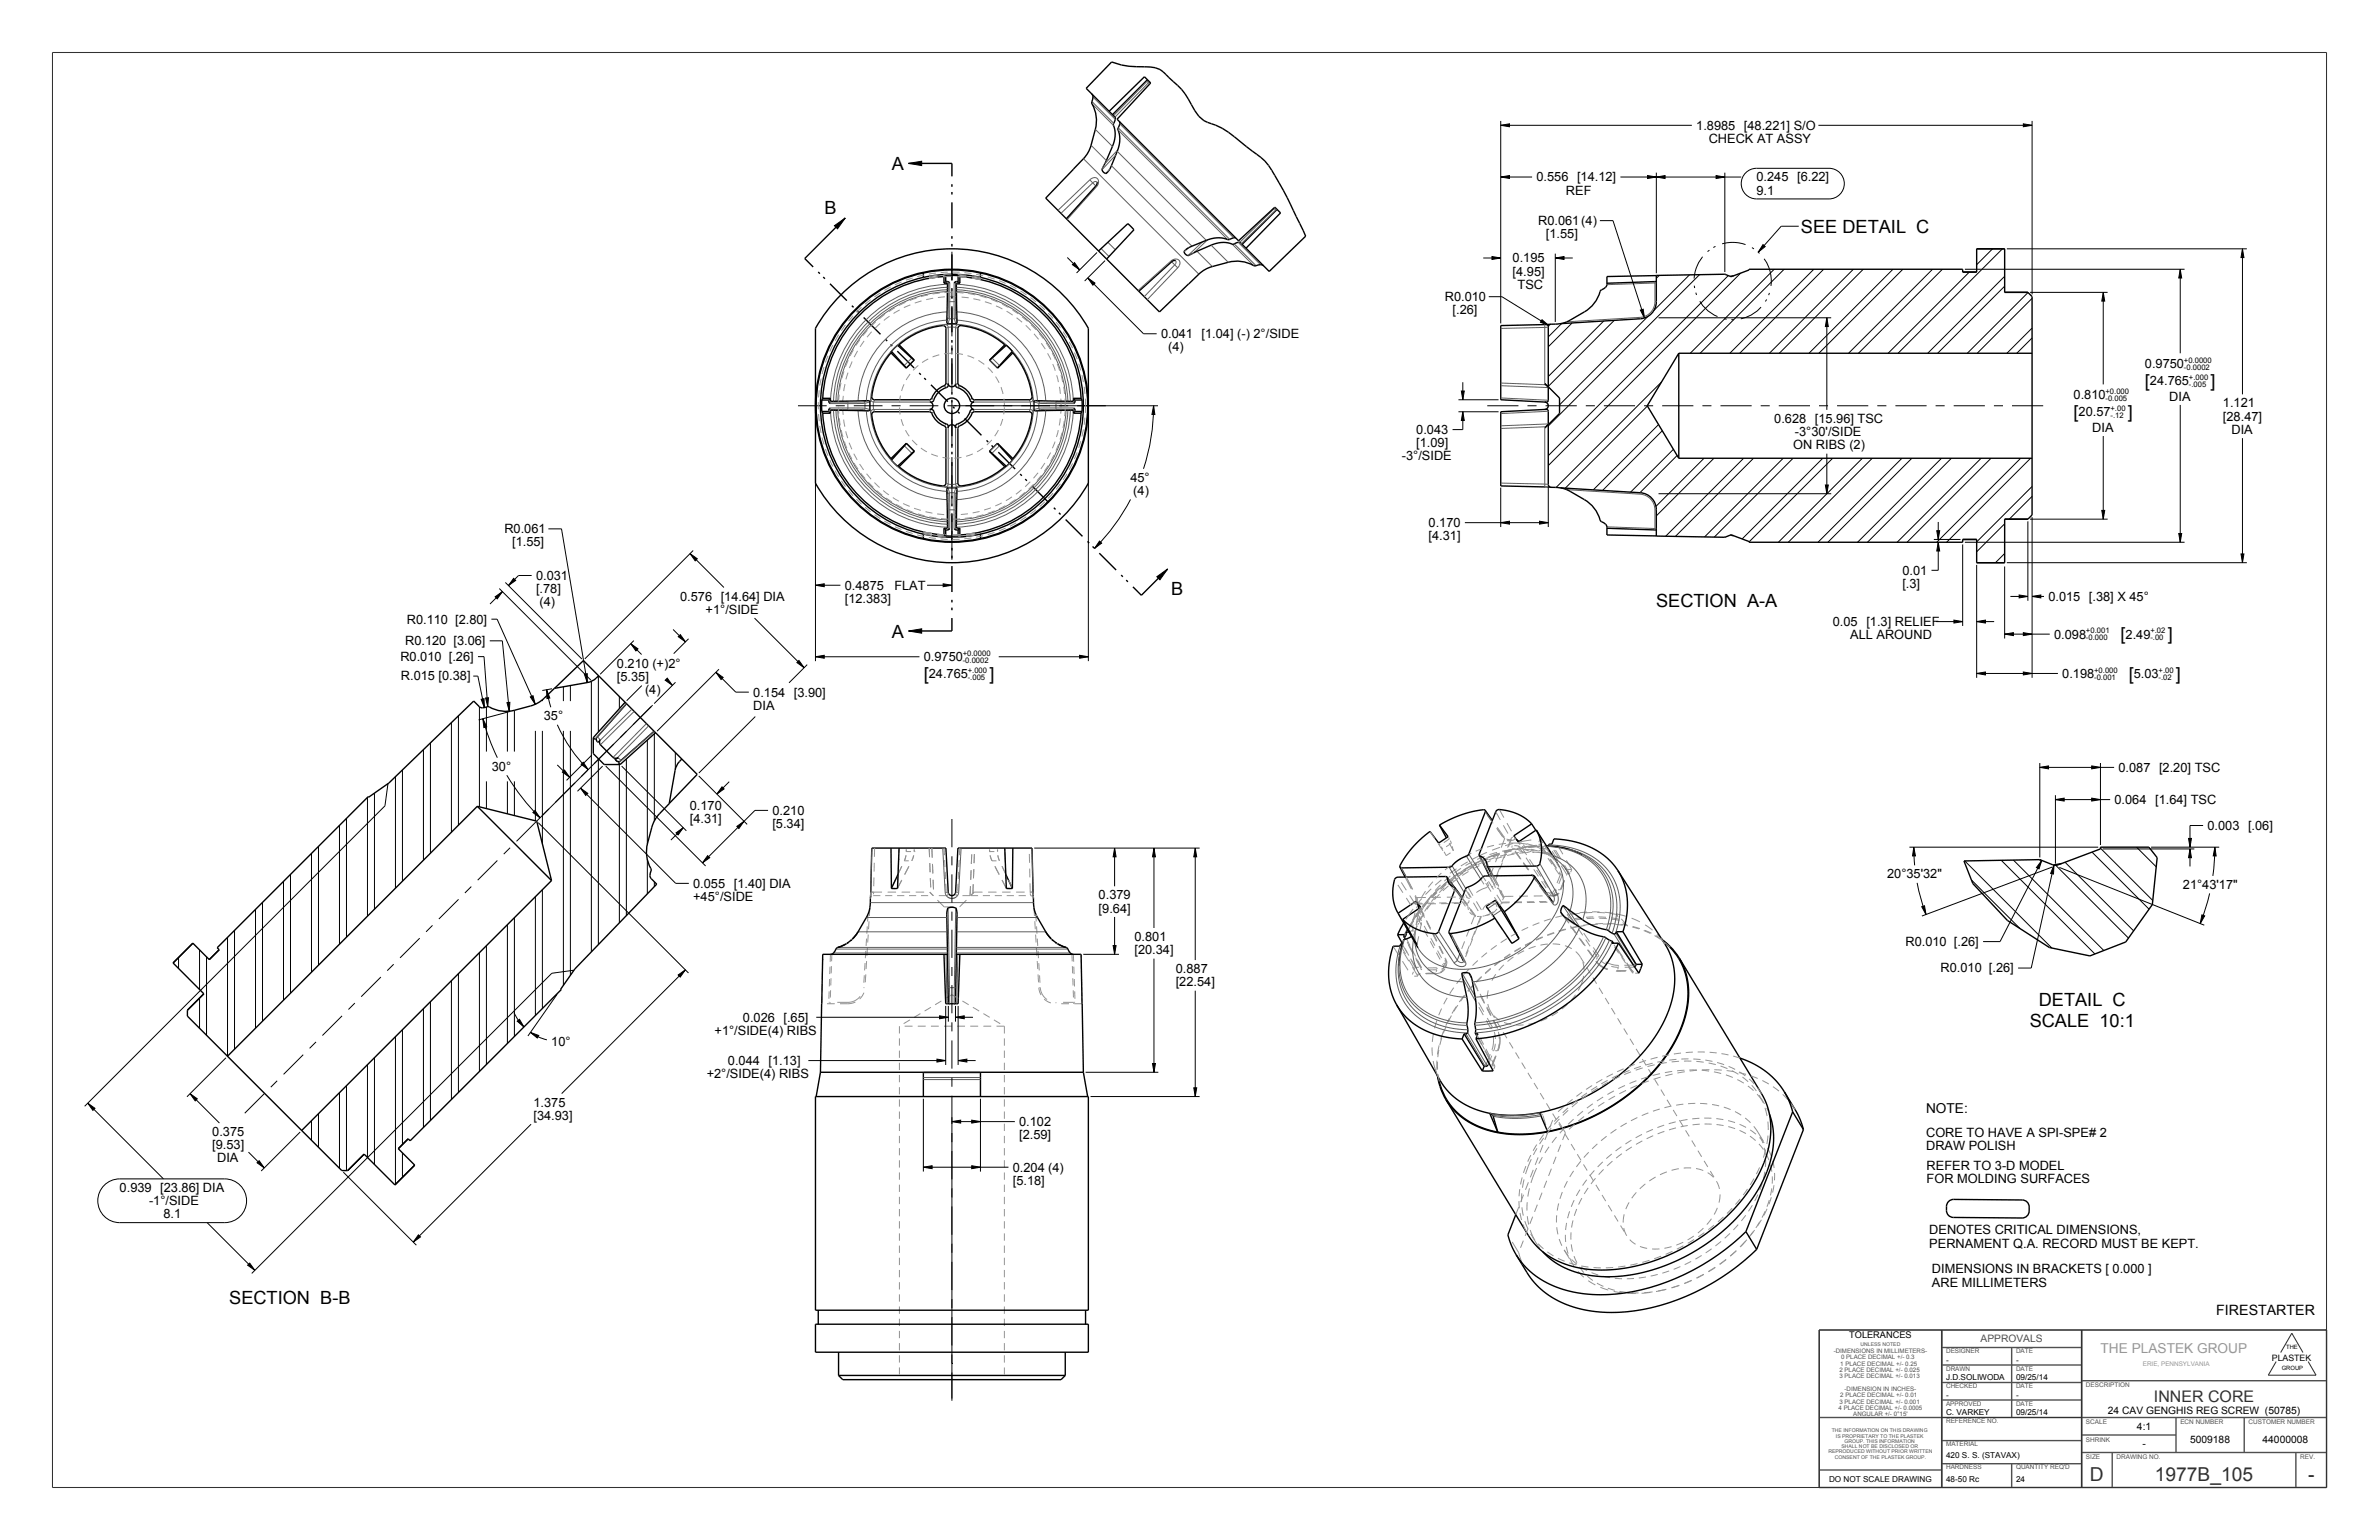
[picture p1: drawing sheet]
<svg xmlns="http://www.w3.org/2000/svg" width="864mm" height="559mm" viewBox="0 0 864 559" stroke-linecap="round" stroke-linejoin="round" font-family="sans-serif">
<defs><g id="words">
<g font-size="7" fill="#313131">
<text x="758.7" y="537.4">D</text>
<text x="782.3" y="537.4">1977B_105</text>
</g>
<text font-size="7" x="837.8" y="537.4">-</text>
<g font-size="6.6">
<text x="323.7" y="61.8">A</text>
<text x="299.3" y="77.5">B</text>
<text x="653.8" y="84.6">SEE DETAIL C</text>
<text x="425.1" y="215.9">B</text>
<text x="601.2" y="220.2">SECTION A-A</text>
<text x="323.7" y="231.5">A</text>
<text x="740.1" y="364.9">DETAIL C</text>
<text x="736.8" y="372.5">SCALE 10:1</text>
<text x="83.2" y="473">SECTION B-B</text>
</g>
<g font-size="6.5">
<text x="778.6" y="140.3">[</text>
<text x="802.4" y="140.3">]</text>
<text x="752.8" y="151.6">[</text>
<text x="772.4" y="151.6">]</text>
<text x="769.8" y="232.3">[</text>
<text x="786.9" y="232.3">]</text>
<text x="335.4" y="246.6">[</text>
<text x="359.2" y="246.6">]</text>
<text x="772.8" y="246.6">[</text>
<text x="789.9" y="246.6">]</text>
</g>
<text font-size="5.8" fill="#313131" x="781.9" y="508.7">INNER CORE</text>
<text font-size="5.2" x="804.5" y="477.1">FIRESTARTER</text>
<text font-size="5" x="699.2" y="403.9">NOTE:</text>
<text font-size="5" fill="#989898" x="762.5" y="491">THE PLASTEK GROUP</text>
<g font-size="4.6">
<text x="615.8" y="47.1">1.8985 [48.221] S/O</text>
<text x="620.3" y="51.8">CHECK AT ASSY</text>
<text x="557.8" y="65.8">0.556 [14.12]</text>
<text x="637.6" y="65.8">0.245 [6.22]</text>
<text x="568.5" y="70.6">REF</text>
<text x="637.6" y="70.6">9.1</text>
<text x="558.3" y="81.6">R0.061(4)</text>
<text x="561.2" y="86.4">[1.55]</text>
<text x="549.1" y="95.2">0.195</text>
<text x="549.1" y="100">[4.95]</text>
<text x="550.9" y="104.7">TSC</text>
<text x="524.5" y="109.2">R0.010</text>
<text x="527.3" y="114">[.26]</text>
<text x="421.5" y="122.7">0.041 [1.04] (-) 2°/SIDE</text>
<text x="424" y="127.5">(4)</text>
<text x="778.6" y="133.6">0.9750</text>
<text x="780.4" y="139.6">24.765</text>
<text x="752.8" y="144.9">0.810</text>
<text x="787.5" y="145.3">DIA</text>
<text x="807" y="147.9">1.121</text>
<text x="644.1" y="153.5">0.628 [15.96] TSC</text>
<text x="754.6" y="150.9">20.57</text>
<text x="807" y="152.6">[28.47]</text>
<text x="514.1" y="157.5">0.043</text>
<text x="651.6" y="158.3">-3°30'/SIDE</text>
<text x="759.5" y="156.6">DIA</text>
<text x="810" y="157.4">DIA</text>
<text x="508.9" y="167">-3°/SIDE</text>
<text x="514.1" y="162.2">[1.09]</text>
<text x="650.9" y="163">ON RIBS (2)</text>
<text x="410.3" y="174.9">45°</text>
<text x="411.4" y="179.6">(4)</text>
<text x="518.6" y="191.2">0.170</text>
<text x="183.1" y="193.5">R0.061</text>
<text x="518.6" y="196">[4.31]</text>
<text x="185.9" y="198.2">[1.55]</text>
<text x="690.6" y="208.5">0.01</text>
<text x="194.6" y="210.4">0.031</text>
<text x="194.6" y="215.2">[.78]</text>
<text x="306.7" y="213.9">0.4875</text>
<text x="324.7" y="213.9">FLAT</text>
<text x="690.6" y="213.3">[.3]</text>
<text x="195.9" y="219.9">(4)</text>
<text x="246.9" y="217.9">0.576 [14.64] DIA</text>
<text x="306.7" y="218.7">[12.383]</text>
<text x="743.6" y="218">0.015 [.38] X 45°</text>
<text x="147.7" y="226.3">R0.110 [2.80]</text>
<text x="256.1" y="222.7">+1°/SIDE</text>
<text x="665.4" y="227.1">0.05 [1.3] RELIEF</text>
<text x="671.6" y="231.9">ALL AROUND</text>
<text x="745.7" y="231.7">0.098</text>
<text x="771.6" y="231.7">2.49</text>
<text x="145.4" y="239.9">R0.010 [.26]</text>
<text x="147.1" y="234.1">R0.120 [3.06]</text>
<text x="335.4" y="239.9">0.9750</text>
<text x="224" y="242.3">0.210 (+)2°</text>
<text x="337.2" y="245.9">24.765</text>
<text x="748.6" y="246">0.198</text>
<text x="774.6" y="246">5.03</text>
<text x="145.5" y="246.9">R.015 [0.38]</text>
<text x="224" y="247">[5.35]</text>
<text x="234.2" y="251.8">(4)</text>
<text x="273.4" y="252.7">0.154 [3.90]</text>
<text x="273.4" y="257.5">DIA</text>
<text x="197.4" y="261.4">35°</text>
<text x="178.5" y="279.7">30°</text>
<text x="769" y="280">0.087 [2.20] TSC</text>
<text x="250.4" y="293.7">0.170</text>
<text x="767.6" y="291.7">0.064 [1.64] TSC</text>
<text x="250.4" y="298.5">[4.31]</text>
<text x="280.4" y="295.6">0.210</text>
<text x="280.4" y="300.4">[5.34]</text>
<text x="801.3" y="301.1">0.003 [.06]</text>
<text x="251.6" y="322.1">0.055 [1.40] DIA</text>
<text x="685.1" y="318.8">20°35'32&quot;</text>
<text x="792.4" y="322.6">21°43'17&quot;</text>
<text x="251.6" y="326.9">+45°/SIDE</text>
<text x="398.8" y="326.4">0.379</text>
<text x="398.8" y="331.1">[9.64]</text>
<text x="411.8" y="341.5">0.801</text>
<text x="411.8" y="346.3">[20.34]</text>
<text x="691.7" y="343.3">R0.010 [.26]</text>
<text x="426.8" y="353.1">0.887</text>
<text x="704.4" y="352.8">R0.010 [.26]</text>
<text x="426.8" y="357.9">[22.54]</text>
<text x="269.7" y="370.7">0.026 [.65]</text>
<text x="259.4" y="375.5">+1°/SIDE(4) RIBS</text>
<text x="200.1" y="379.4">10°</text>
<text x="264.3" y="386.4">0.044 [1.13]</text>
<text x="256.5" y="391.2">+2°/SIDE(4) RIBS</text>
<text x="193.7" y="401.6">1.375</text>
<text x="193.7" y="406.3">[34.93]</text>
<text x="77" y="412.3">0.375</text>
<text x="370" y="408.6">0.102</text>
<text x="370" y="413.3">[2.59]</text>
<text x="699.2" y="412.5">CORE TO HAVE A SPI-SPE# 2</text>
<text x="77" y="417">[9.53]</text>
<text x="699.2" y="417.3">DRAW POLISH</text>
<text x="78.8" y="421.8">DIA</text>
<text x="367.7" y="425.1">0.204 (4)</text>
<text x="699.4" y="424.6">REFER TO 3-D MODEL</text>
<text x="367.7" y="429.9">[5.18]</text>
<text x="699.4" y="429.4">FOR MOLDING SURFACES</text>
<text x="43.4" y="432.5">0.939 [23.86] DIA</text>
<text x="54.1" y="437.3">-1°/SIDE</text>
<text x="59.3" y="442.1">8.1</text>
<text x="700.3" y="447.9">DENOTES CRITICAL DIMENSIONS,</text>
<text x="700.3" y="452.7">PERNAMENT Q.A. RECORD MUST BE KEPT.</text>
<text x="701.3" y="462.1">DIMENSIONS IN BRACKETS [ 0.000 ]</text>
<text x="701.3" y="466.8">ARE MILLIMETERS</text>
</g>
<text font-size="3.7" fill="#4f4f4f" x="719" y="487">APPROVALS</text>
<g font-size="3.7">
<text x="765.2" y="513.1">24 CAV GENGHIS REG SCREW (50785)</text>
<text x="775.7" y="518.8">4:1</text>
<text x="777.7" y="525.1">-</text>
<text x="795.1" y="523.6">5009188</text>
<text x="821.3" y="523.6">44000008</text>
</g>
<text font-size="3.3" x="671.3" y="485.6">TOLERANCES</text>
<text font-size="3.2" x="824.7" y="493.7">PLASTEK</text>
<g font-size="3">
<text x="706.4" y="494.4">-</text>
<text x="731.8" y="494.4">-</text>
<text x="706.4" y="500.8">J.D.SOLIWODA</text>
<text x="731.8" y="500.8">09/25/14</text>
<text x="706.4" y="507.1">-</text>
<text x="731.8" y="507.1">-</text>
<text x="706.4" y="513.5">C. VARKEY</text>
<text x="731.8" y="513.5">09/25/14</text>
<text x="706.4" y="529.2">420 S. S. (STAVAX)</text>
<text x="664" y="537.6">DO NOT SCALE DRAWING</text>
<text x="706.4" y="537.7">48-50 Rc</text>
<text x="731.8" y="537.7">24</text>
</g>
<g font-size="2.8">
<text x="792.8" y="131.7">+0.0000</text>
<text x="792.8" y="134.2">-0.0002</text>
<text x="794.6" y="137.7">+.000</text>
<text x="764.3" y="143">+0.000</text>
<text x="794.6" y="140.3">-.005</text>
<text x="764.3" y="145.5">-0.005</text>
<text x="766.1" y="149">+.00</text>
<text x="766.1" y="151.6">-.12</text>
<text x="757.2" y="229.8">+0.001</text>
<text x="757.2" y="232.3">-0.000</text>
<text x="780.6" y="229.8">+.02</text>
<text x="780.6" y="232.3">-.00</text>
<text x="349.5" y="238">+0.0000</text>
<text x="349.5" y="240.5">-0.0002</text>
<text x="351.3" y="244">+.000</text>
<text x="760.2" y="244.1">+0.000</text>
<text x="783.6" y="244.1">+.00</text>
<text x="351.3" y="246.6">-.005</text>
<text x="760.2" y="246.6">-0.001</text>
<text x="783.6" y="246.6">-.02</text>
</g>
<g font-size="2.3" fill="#4f4f4f">
<text x="706.4" y="491">DESIGNER</text>
<text x="731.8" y="491">DATE</text>
<text x="706.4" y="497.4">DRAWN</text>
<text x="731.8" y="497.4">DATE</text>
<text x="706.4" y="503.7">CHECKED</text>
<text x="731.8" y="503.7">DATE</text>
<text x="757.2" y="503.4">DESCRIPTION</text>
<text x="706.4" y="510.1">APPROVED</text>
<text x="731.8" y="510.1">DATE</text>
<text x="706.4" y="516.4">REFERENCE NO.</text>
<text x="757.2" y="516.7">SCALE</text>
<text x="791.5" y="516.7">ECN NUMBER</text>
<text x="816.3" y="516.7">CUSTOMER NUMBER</text>
<text x="706.4" y="524.8">MATERIAL</text>
<text x="757.2" y="523.1">SHRINK</text>
<text x="706.4" y="533.2">HARDNESS</text>
<text x="731.8" y="533.2">QUANTITY REQ'D</text>
<text x="757.2" y="529.4">SIZE</text>
<text x="768.3" y="529.4">DRAWING NO.</text>
<text x="835" y="529.4">REV.</text>
</g>
<text font-size="2.3" fill="#989898" x="777.8" y="495.7">ERIE, PENNSYLVANIA</text>
<g font-size="2.2" fill="#4f4f4f">
<text x="665.6" y="491">-DIMENSIONS IN MILLIMETERS-</text>
<text x="667.7" y="497.8">2 PLACE DECIMAL +/- 0.025</text>
<text x="668" y="495.6">1 PLACE DECIMAL +/- 0.25</text>
<text x="668.3" y="493.3">0 PLACE DECIMAL +/- 0.3</text>
<text x="667.7" y="500.1">3 PLACE DECIMAL +/- 0.013</text>
<text x="667.7" y="509.3">3 PLACE DECIMAL +/- 0.001</text>
<text x="668" y="507">2 PLACE DECIMAL +/- 0.01</text>
<text x="669.6" y="504.7">-DIMENSION IN INCHES-</text>
<text x="667.4" y="511.6">4 PLACE DECIMAL +/- 0.0005</text>
<text x="672.8" y="513.8">ANGULAR +/- 0°15'</text>
</g>
<g font-size="2.1">
<text x="829.9" y="489.6">THE</text>
<text x="828.3" y="497">GROUP</text>
</g>
<g font-size="1.9" fill="#4f4f4f">
<text x="675.4" y="488.3">UNLESS NOTED</text>
<text x="665" y="519.7">THE INFORMATION ON THIS DRAWING</text>
<text x="666.5" y="521.7">IS PROPRIETARY TO THE PLASTEK</text>
<text x="663.7" y="527.4">REPRODUCED WITHOUT PRIOR WRITTEN</text>
<text x="668.4" y="525.5">SHALL NOT BE DISCLOSED OR</text>
<text x="669.6" y="523.6">GROUP. THIS INFORMATION</text>
<text x="666" y="529.3">CONSENT OF THE PLASTEK GROUP.</text>
</g>
</g></defs>
<g fill="#000">
<path d="M329.8 59.3l4.8-.8v1.6zM544.8 45.5l3.2-.6v1.1zM734.5 44.9l3.2 .6-3.2 .5zM302.9 81.9l3.9-2.8-2.8 3.9zM544.8 64.2l3.2-.5v1.1zM598.1 63.7l3.2 .5-3.2 .6zM601.3 64.2l3.1-.5v1.1zM623 63.7l3.1 .5-3.1 .6zM389.3 96.1l.8-.8 1.8 2.6zM541.6 93.1l3.2 .5-3.2 .6zM564.6 93.6l3.2-.5v1.1zM640 88.8l.8 .7-2.5 2z"/>
<path d="M791.4 97.7l.6 3.2h-1.1zM814 90.3l.6 3.2h-1.1zM394.9 100.9l2.6 1.8-.8 .8zM559.8 116l2.4 2.1-3-1.2zM595.5 112.5l1-.3 .5 3.2zM663.2 115.3l.5 3.2h-1.1zM763.5 106.1l.5 3.2h-1zM418.8 147.2l.4 3.2h-1zM530.5 141.9h1l-.5 3.2zM531 149.4l.5 3.2h-1zM662.6 176h1.1l-.5 3.2zM399.1 196.3l.8 .8-2.6 1.9z"/>
<path d="M544.8 189.7l3.2-.6v1.1zM558.9 189.1l3.1 .6-3.1 .5zM703.6 196.8l.5 3.1h-1zM703.1 192.6h1l-.5 3.1zM763 185.2h1l-.5 3.2zM790.9 193.6h1.1l-.6 3.2zM179.8 216.5l2.6-1.8-1.9 2.6zM186.4 209.9l.8 .7-2.6 1.9zM250.5 200.9l2.6 1.9-.7 .7zM296 212.4l3.2-.6v1.1zM342.4 211.8l3.2 .6-3.2 .5zM419.9 209.3l4-2.8-2.8 3.9z"/>
<path d="M733 215.9l3.1 .5-3.1 .6zM737.7 216.4l3.1-.5v1.1zM813.5 201h1.1l-.6 3.2zM229 233.6l2.6 1.8-.8 .8zM246.2 231l.8-.7 1.8 2.6zM296 238.3l3.2-.5v1zM329.8 229l4.8-.8v1.6zM391.9 237.8l3.2 .5-3.2 .5zM709.3 225l3.2 .5-3.2 .6zM717.5 225.5l3.2-.5v1.1zM727.7 230.1l3.2-.5v1zM734.5 229.6l3.2 .5-3.2 .5z"/>
<path d="M174.7 253.7l1-.2 .1 3.2zM176.3 253.3l1-.1-.3 3.2zM184 255l1.1-.1-.2 3.2zM192.5 252.9l1-.5 .8 3.2zM198.4 250.3l1.2 3-1.1 .2zM212.1 244.6l1.1-.1v3.2zM241.5 246.8l.7-.7 1.9 2.6zM259.9 243.9l2.6 1.9-.8 .8zM289.3 240.4l.7-.7 1.9 2.6zM717.5 244.4l3.2-.6v1.1zM734.5 243.8l3.2 .6-3.2 .5zM175.3 260.8l1.4 2.9-1 .3z"/>
<path d="M211 277.3l.7-.7 1.8 2.7zM740.5 278.5l3.1-.6v1.1zM759.3 277.9l3.2 .6-3.2 .5zM193.5 294.8l.7-.7 1.8 2.6zM204.2 280.2l.7-.8 1.9 2.6zM210.7 286l2.7 1.9-.8 .7zM262.1 285.5l.8 .8-2.7 1.8zM267.5 299.9l2.6-1.9-1.9 2.6zM746.1 290.1l3.2-.5v1.1zM759.3 289.6l3.2 .5-3.2 .6zM245.4 302.2l2.6-1.9-1.8 2.7zM256.9 310.5l.7 .7-2.6 1.9z"/>
<path d="M404.6 307.7l.5 3.2h-1zM418.9 307.7l.5 3.2h-1zM433.9 307.7l.5 3.2h-1zM694.7 307.4l.6 3.2h-1zM741.2 312.2l-1 3.1-1-.5zM745.6 313.9l-.2 3.3-1-.3zM794.5 304.2h1l-.5 3.2zM795 308l.5 3.2h-1zM804 307.4l.5 3.2h-1.1zM697.6 329l1-.3 .6 3.1zM799.3 332l1 .3-1.6 2.8zM246.2 353.8l2.6-1.9-1.9 2.6z"/>
<path d="M404.1 343.1h1l-.5 3.2zM187.8 370.5l.8-.6 1.6 2.7zM192.6 374.6l3 1.1-.6 1zM341.1 368.6l3.2 .5-3.2 .6zM346.8 369.1l3.2-.5v1.1zM69 396.8l2.6 1.9-.7 .8zM340.1 384.3l3.2 .5-3.2 .6zM347.8 384.8l3.2-.5v1.1zM418.4 385.9h1l-.5 3.2zM433.4 394.7h1l-.5 3.2zM31.9 400.3l2.6 1.9-.8 .7zM345.6 407l3.1-.5v1z"/>
<path d="M352.7 406.5l3.2 .5-3.2 .5zM93.3 421.9l.8-.7 1.8 2.6zM335.2 423.5l3.2-.5v1.1zM352.7 423l3.2 .5-3.2 .6zM151.9 448.1l.7 .7-2.6 1.9zM89.9 459.1l.7-.8 1.9 2.7z"/>
</g>
<g fill="none" stroke="#000" stroke-width=".36">
<path d="M329.8 59.3l4.8-.8v1.6zM544.8 45.5l3.2-.6v1.1zM544.8 43.9v73.4M544.8 45.5h69.4M660.1 45.5h77.6M734.5 44.9l3.2 .6-3.2 .5zM737.7 43.9v62.9M544.8 64.2l3.2-.5v1.1zM544.8 64.2h11.4M588.2 64.2h43.9M598.1 63.7l3.2 .5-3.2 .6zM601.3 64.2l3.1-.5v1.1z"/>
<path d="M601.3 62.6v36.6M623 63.7l3.1 .5-3.1 .6zM626.1 62.7v36M633.7 62.7l.7-.6a5.5 5.5 0 0 1 3.2-1h26.3a5.6 5.6 0 0 1 5.6 5.5 5.6 5.6 0 0 1-5.6 5.6h-26.3a5.6 5.6 0 0 1-5.1-3.4 5.6 5.6 0 0 1 1.2-6.1zM302.9 81.9l3.9-2.8-2.8 3.9zM387.4 93.4l4.5 4.5M389.3 96.1l.8-.8 1.8 2.6zM398.2 91.6l-7.4 7.4M401.2 94.6l-7.5 7.4M538.4 93.6h6.4M541.6 93.1l3.2 .5-3.2 .6zM564.6 93.6l3.2-.5v1.1z"/>
<path d="M564.6 92v24.8M564.6 93.6h6.3M580.8 80.1h4.7l11.5 35.3M602.3 99.9l-1 1.1M613.3 99.7l-12.9 12.9M616.9 99.7l-54.9 54.9M631.9 99.1l-69.9 69.8M640 88.8l.8 .7-2.5 2zM644.1 97.7l-30.5 30.5M647.6 97.7l-30.4 30.5M652.9 82.1h-6.3l-8.3 9.4M658.4 97.7l-30.5 30.5"/>
<path d="M662 97.7l-30.5 30.5M672.8 97.7l-30.5 30.5M676.4 97.7l-30.5 30.5M687.2 97.7l-30.5 30.5M690.8 97.7l-30.5 30.5M701.5 97.7l-30.5 30.5M705.1 97.7l-30.5 30.5M713.3 97.7h79.7M714.9 98.7l-29.5 29.5M723.3 90.3l-5.8 5.8M726.9 90.3l-37.9 37.9M728.5 90.3h87.1"/>
<path d="M791.4 97.7l.6 3.2h-1.1zM791.4 97.7v30.5M814 90.3l.6 3.2h-1.1zM814 90.3v52.8M394.9 100.9l2.6 1.8-.8 .8zM394.9 100.9l20.2 20.2h4.8M540.4 107.7h4.8l17 10.4M559.8 116l2.4 2.1-3-1.2zM566.9 117.4l-4.9 4.8M570.7 117.2l-8.7 8.6M582.2 116.5l-20.2 20.1M586 116.2l-24 24"/>
<path d="M595.5 112.5l1-.3 .5 3.2zM598.2 114.8l-32.1 32.1M602.1 115.3h62.6M627.4 100l-65.4 65.4M663.2 115.3l.5 3.2h-1.1zM663.2 115.3v33.4M727.7 100.3l-27.9 27.9M727.7 103.9l-24.3 24.3M736.2 106.1l-22 22.1M736.9 106.1h28.2M737.7 108.3l-20 19.9M737.7 119l-9.2 9.2"/>
<path d="M763.5 106.1l.5 3.2h-1zM763.5 106.1v33.4M531 138.7v6.4M603.1 138.6l-38.2 38.3M737.7 122.6l-5.6 5.6M346.3 147.2h74.1M418.8 147.2l.4 3.2h-1zM418.8 147.2l-.3 6.2-.8 6.2-1.3 6-1.3 4.5M529.4 149.4h14.6M529.4 145.1h14.6M530.5 141.9h1l-.5 3.2zM531 149.4l.5 3.2h-1z"/>
<path d="M531 149.4v6.5h-3.7M598 147.3l-29.8 29.8M602.1 154.1l-23.7 23.7M603.4 156.3l-21.6 21.7M763.5 158.2v30.2M791.4 146.9v49.9M814 159v45.2M296 175.2v64.7M395.1 175.2v64.7M544.8 176.9v14.3M562 176.6v14.6M602.1 179.2h62.6"/>
<path d="M607.5 163l-15.6 15.6M608.8 165.3l-13.5 13.5M618.6 166.3l-17.5 17.4M622.2 166.3l-20.9 20.9M632.9 166.3l-28.2 28.3M636.5 166.3l-28.3 28.3M647.3 166.3l-28.5 28.5M650.9 166.3l-28.6 28.6M661.7 166.3l-29.3 29.3M662.6 176h1.1l-.5 3.2zM663.2 164.6v14.6M665.3 166.3l-30.4 30.3"/>
<path d="M676.1 166.3l-30.5 30.5M679.6 166.3l-30.4 30.5M690.4 166.3l-30.5 30.5M694 166.3l-30.5 30.5M704.8 166.3l-30.5 30.5M708.4 166.3l-30.5 30.5M719.2 166.3l-30.5 30.5M722.8 166.3l-30.5 30.5M733.5 166.3l-30.5 30.5M737.1 166.3l-30.5 30.5M737.7 176.5l-20.2 20.1M199.1 191.9h4.7l9.4 55.8"/>
<path d="M251.6 199.8l-39.3 39.3M399.1 196.3l.8 .8-2.6 1.9zM410.4 181.2l-3 5.1-3.3 4.9-6.8 7.8M531.8 189.7h30.2M544.8 189.7l3.2-.6v1.1zM558.9 189.1l3.1 .6-3.1 .5zM702 195.7h9.7M703.1 192.6h1l-.5 3.1zM703.6 196.8l.5 3.1h-1zM703.6 196.8v10.1h-2.4M703.6 189.4v6.3M712.5 197.6v29.5"/>
<path d="M713.3 196.8h79.7M727.7 190.1l-10.2 10.1M736.1 189.2v28.8M736.9 188.4h28.2M737.7 180.1l-8.3 8.3M737.7 187.7v58.3M763 185.2h1l-.5 3.2zM790.9 193.6h1.1l-.6 3.2zM179.8 216.5l2.6-1.8-1.9 2.6zM181.3 213.6l33.2 33.2M182.4 214.7l-4.5 4.5M183.5 211.4l27.7 27.7"/>
<path d="M186.4 209.9l.8 .7-2.6 1.9zM193 208.8h-4.8l-3.6 3.7M250.5 200.9l2.6 1.9-.7 .7zM250.5 200.9l12.3 12.3M296 212.4l3.2-.6v1.1zM296 212.4h9.1M336.5 212.4h9.1M342.4 211.8l3.2 .6-3.2 .5zM419.9 209.3l4-2.8-2.8 3.9zM717.5 205v41M727.7 200.8l-3.3 3.4M727.7 205.5v26.2"/>
<path d="M728.5 204.2h87.1M729.8 216.4h6.3M733 215.9l3.1 .5-3.1 .6zM737.7 216.4l3.1-.5v1.1zM737.7 216.4h4.3M813.5 201h1.1l-.6 3.2zM173.5 238.3h2.2l1.3 18.1M177.8 232.5h4.6l2.5 25.6M178.4 224.7h2.1l13.8 30.9M229 233.6l2.6 1.8-.8 .8zM229 233.6l3.9 3.9M230.1 232.4l-12.2 12.3"/>
<path d="M244.3 228.4l4.5 4.5M246.2 231l.8-.7 1.8 2.6zM250 231.8l-5.4 5.4M273.9 224.3l18 18M296 238.3l3.2-.5v1zM296 238.3h37.8M329.8 229l4.8-.8v1.6zM362.6 238.3h32.5M391.9 237.8l3.2 .5-3.2 .5zM702.8 225.5h9.7M709.3 225l3.2 .5-3.2 .6zM717.5 225.5l3.2-.5v1.1z"/>
<path d="M717.5 225.5h6.4M727.7 230.1l3.2-.5v1zM727.7 230.1h16.4M734.5 229.6l3.2 .5-3.2 .5zM166.4 259.7v39.7M171.8 245.3h1.7l2.3 11.4M174 256.5v36.3M174.7 253.7l1-.2 .1 3.2zM176.3 253.3l1-.1-.3 3.2zM176.6 256.5v16.2M184 255l1.1-.1-.2 3.2zM184.2 258.1v14.6"/>
<path d="M185.2 258.1l-11.5 3.1M186.7 257.7v15M192.5 252.9l1-.5 .8 3.2zM196.9 253.9v.5M198.4 250.3l1.2 3-1.1 .2zM198.4 250.3l1.5 6.3M200.4 249.9l-3.5 .7M204.5 249.2v5.2M207.1 248.8v5.6M212.1 244.6l1.1-.1v3.2zM214.7 247.2v98.2M217.2 245.3v20.3"/>
<path d="M224.8 252.7v4.4M233 248.8l-5.5 5.5M236.4 256.4l-41.5 41.5M241.5 246.8l.7-.7 1.9 2.6zM244.1 248.7h.1M245.2 247.6l-7.7 7.7M259.9 243.9l2.6 1.9-.8 .8zM259.9 243.9l7.2 7.2h4.7M261 242.8l-22.5 22.5M289.3 240.4l.7-.7 1.9 2.6zM293 241.2l-6.6 6.6M717.5 244.4l3.2-.6v1.1z"/>
<path d="M717.5 244.4h29.5M734.5 243.8l3.2 .6-3.2 .5zM146.1 279.4v40.4M153.7 272v40.1M156.3 269.6v40M163.9 262.2v39.8M175.3 260.8l1.4 2.9-1 .3zM175.3 260.8l2.3 7.2 2.9 6.9M194.4 265.2v32.6M196.9 265.2v41M202.3 277.5l4.5 4.5M202.3 263a54.3 54.3 0 0 0 11.2 16.3"/>
<path d="M204.5 265.2v92.3M207.1 265.2v88.7M211 277.3l.7-.7 1.8 2.7zM214.8 274l-9.1 9.2M217.2 275.3v67.5M218.8 278l-9.2 9.1M219.9 278l36.2 36.2M223.1 275.4l.9 .9M224.8 277.4v57.5M225.7 278l23.4 23.5M227.4 275.4v56.8M235 268.5v37.8"/>
<path d="M237.5 266.3v31.6M245.2 273.1v6M274.2 260l-20.5 20.5M740.5 278.5l3.1-.6v1.1zM740.5 276.9v34.2M740.5 278.5h27M759.3 277.9l3.2 .6-3.2 .5zM762.5 276.9v29.7M123.2 299.5v43.1M125.8 297v43.1M133.4 289.3v43.2M135.9 287.8v42.1"/>
<path d="M140.6 284.7l.2-.2-1.1 7.9-109 109M143.6 281.8v40.5M176.6 283.5v9.9M184 281.3l5.5 8.1 6.5 7.3M184.2 283.5v11.8M186.7 283.5v12.4M193.5 294.8l.7-.7 1.8 2.6zM195.4 298.5l54.5 54.5M204.2 280.2l.7-.8 1.9 2.6zM210.7 286l2.7 1.9-.8 .7zM210.7 286l34.6 34.5h4.7M253.7 281.6l17.5 17.5"/>
<path d="M262.1 285.5l.8 .8-2.7 1.8zM264.7 283.6l-4.5 4.5M267.5 299.9l2.6-1.9-1.9 2.6zM278.8 294.1h-4.7l-19.1 19M746.1 290.1l3.2-.5v1.1zM746.1 288.6v24.8M746.1 290.1h19.9M759.3 289.6l3.2 .5-3.2 .6zM799.8 299.5h-4.8v7.9M102.9 319.8v43.1M105.5 317.3v43.1M113.1 309.7v43.1"/>
<path d="M115.6 307.1v43.1M235 311.9v12.4M237.5 320v1.7M245.4 302.2l2.6-1.9-1.8 2.7zM248 300.3l-4.5 4.5M256.9 310.5l.7 .7-2.6 1.9zM375.4 307.7h60.1M404.6 307.7l.5 3.2h-1zM404.6 307.7v13.9M418.9 307.7l.5 3.2h-1zM418.9 307.7v29M433.9 307.7l.5 3.2h-1z"/>
<path d="M433.9 307.7v40.7M693.1 307.4h68.6M694.7 307.4l.6 3.2h-1zM694.7 307.4l.3 6.6M713.2 312.4l31.6 31.6M715.6 319.3l17.7 17.6M726.5 312.2l34 34M730.9 312.1l32.8 32.8M741.2 312.2l-1 3.1-1-.5zM741.2 312.2l-15.2 29.5h-6.1M745.1 314.6l-47.4 17.8M745.6 313.9l-.2 3.3-1-.3z"/>
<path d="M745.6 313.9l-8.2 37.4h-4.8M746.3 314l26.4 26.4M747.6 314.8l52.6 20.9M749.6 312.9l24.9 24.9M759.4 309.2l20.7 20.7M762.5 307.8l19 19M763.3 308h33.3M775.6 307.4l7.1 7.1M780.9 307.4h24.7M794.5 304.2h1l-.5 3.2zM795 308l.5 3.2h-1zM795 308v6.4"/>
<path d="M804 307.4l.5 3.2h-1.1zM804 307.4l-.2 5.2-.5 5.2M85.1 337.6v43.1M92.8 330v43.1M95.3 327.4v43.2M184.2 335.5v43.1M186.7 333v43.1M194.4 325.4v43.1M196.9 322.8v43.1M404.6 332.7v13.6M695.9 320.4l1.3 5.2 2 6.2M697.6 329l1-.3 .6 3.1z"/>
<path d="M799.3 332l1 .3-1.6 2.8zM802.1 324.2l-1.3 5-2.1 5.9M64.8 347.4v4M72.4 344.7v14.3M75 347.2v28.5M82.6 340.1v43.2M163.9 355.9v43.1M166.4 353.3v43.1M174 345.7v43.1M176.6 343.2v43.1M208.1 352.2l-7.8 1-108.9 108.9M246.2 353.8l2.6-1.9-1.9 2.6z"/>
<path d="M248.8 351.9l-44.9 44.9M393.2 346.3h13M404.1 343.1h1l-.5 3.2zM418.9 347.8v41.3M433.9 359.5v38.4M72.4 362.2v10.9M143.6 376.2v53.6M146.1 373.6v41.7M153.7 366v43.1M156.3 363.5v43.1M186.6 367.4a17.7 17.7 0 0 0 3.6 5.2M187.8 370.5l.8-.6 1.6 2.7z"/>
<path d="M192.6 374.6l3 1.1-.6 1zM192.6 374.6a17.7 17.7 0 0 0 5.9 2.7M202.2 360.8l-10.6 15.1M296.3 369.1h48M341.1 368.6l3.2 .5-3.2 .6zM343.3 365v21.4M344.3 365v5.7M346.8 369.1l3.2-.5v1.1zM346.8 365v5.7M346.8 369.1h6.4M347.8 365v21.4M69 396.8l2.6 1.9-.7 .8z"/>
<path d="M69 396.8l10.6 10.7M82 383.8l-14.1 14.2M123.2 396.5v27.4M125.8 394v30.8M133.4 386.3v33.7M135.9 383.8v38.7M293.4 384.8h49.9M335.2 398.7v26.4M340.1 384.3l3.2 .5-3.2 .6zM347.8 384.8l3.2-.5v1.1zM347.8 384.8h6.4M355.9 398.7v26.4"/>
<path d="M394.1 389.1h26.4M395.9 397.9h39.6M418.4 385.9h1l-.5 3.2zM433.4 394.7h1l-.5 3.2zM31.9 400.3l2.6 1.9-.8 .7zM31.9 400.3l27.4 27.5M90.2 418.1l5.7 5.7M109 410.8l-14.2 14.1M113.1 406.7v7.1M115.6 404.1v12.2M146.1 418.3v8.9M192.8 407.9l-42.8 42.8"/>
<path d="M345.6 407l3.1-.5v1zM345.6 405.4v102.1M345.6 407h22.8M352.7 406.5l3.2 .5-3.2 .5zM37.8 430.1l1.6-1.2a7.9 7.9 0 0 1 4-1.1h38.2a7.9 7.9 0 0 1 7.9 7.9 7.9 7.9 0 0 1-7.9 7.9h-38.2a7.9 7.9 0 0 1-7.3-4.9 7.9 7.9 0 0 1 1.7-8.6zM93.3 421.9l.8-.7 1.8 2.6zM124.6 425.3l26.5 26.5M335.2 423.5l3.2-.5v1.1zM335.2 423.5h30.9M352.7 423l3.2 .5-3.2 .6zM75.2 443.6l17.3 17.4M89.9 459.1l.7-.8 1.9 2.7z"/>
<path d="M151.9 448.1l.7 .7-2.6 1.9z"/>
</g>
<g fill="none" stroke="#000" stroke-width=".51">
<path d="M396.3 34.1a3.9 3.9 0 0 1 0 3.3 12.6 12.6 0 0 1 1.3 9.5l-1.5 5.8a11.2 11.2 0 0 1-2.8 4.9l-13.7 14.3 41.3 41.3 14.3-13.7a11.2 11.2 0 0 1 4.9-2.8l5.8-1.5a13.7 13.7 0 0 1 9.8 1.3 3.2 3.2 0 0 1 3 0M403.5 22.5l-9.2 9.6 10.4 10.4 .2 .8-.7 2.1a9.4 9.4 0 0 1-.4 7.7l-3.6 7.9M403.5 22.5h.1M403.6 22.5a33.9 33.9 0 0 0 13.9 1.8 8.4 8.4 0 0 1 6.8 3.8l1.6 1.5a27.7 27.7 0 0 1 7.8 10.6 10.2 10.2 0 0 0 7.6 5.2 40.7 40.7 0 0 1 11.1 7.7l2.2 1.7a20.1 20.1 0 0 1 8.1 8.8l4.6 8.2 6.7 13.9-13.3 12.8-10.2-10.2a1.82 1.82 0 0 0-2.6 .2l-.5 .1a9.4 9.4 0 0 0-7.8 .4l-8 3.7a1.39 1.39 0 0 1-1.6-1.6l1.9-1.4 6-2.5a14.7 14.7 0 0 1 8.3-.3l1.7-.6 .7 .1M416.5 28.9l-12.7 12.7M329.8 59.3h15.8v4.7M402.6 40.4l12.8-12.5 2.3 2.2-12.2 13.2 44.1 44.1 13.2-12.2 2 2.1-12.5 12.8M406.3 44.1l.2 .8-.6 1.7a14.7 14.7 0 0 1-.3 8.3l-2.6 6.2-1.4 1.8a1.36 1.36 0 0 1-1.4-1.8M306.8 79.1l-14.7 14.7 3.1 3.1M345.6 66.8v1M345.6 69.7v.9M345.6 73.4v9.5"/>
<path d="M398.2 66.1h.1M398.2 66.1v.6l-.4 .7-10.7 12M400.2 61v.1M463.6 76l-12.7 12.7M297 98.7l.6 .6M335.2 99.1v1.5M343.3 100l-.6 .3M343.3 100h4.5M343.3 100v2.2M345.6 85.7v.9M345.6 88.5v1M345.6 92.3v9.4"/>
<path d="M347.8 100l.6 .3M347.8 100v2.2M355.9 99.1v1.5M398.8 91.1l10.6-9.9 1 .9 1.2 1.3-9.9 10.6M426.7 94.6h.1M426.7 94.6h-.6l-.8 .4-11.9 10.7M601.3 100l-18 .3v2.9a2.52 2.52 0 0 1-2.1 2.1 14.6 14.6 0 0 1-8.6 9.4l-3.5 1.9-2.6 .8M626.1 99.5l.2 .1M626.1 99.5l-24.8 .4v9.6a6.2 6.2 0 0 1-5.9 6.2l-32.4 1.9a1.04 1.04 0 0 0-1 1.1v21.6M626.3 99.6l2.2 .7 6.4-2.3v-.3h77.6v1h5v-8.4h10.2v15.8h8.4l1.6 1.5v79.3l-1.6 1.5h-8.4v15.8h-10.2v-8.5h-5v1.1h-77.6v-.3l-6.4-2.4-2.2 .8M298.8 100.5l.7 .6M301.3 103l6.1 6.1"/>
<path d="M301.3 103h.1M309.2 110.9l.6 .6M311.1 112.7l.6 .7M313.5 115.2l6.1 6.1M335.2 100.6a47.7 47.7 0 0 0-37.4 46.6 47.7 47.7 0 0 0 37.4 46.6M335.2 100.7a47.7 47.7 0 0 1 20.7 0M342.7 102.8h.9l.3 .5-.2 13.6 .4 .5 1.5 .1 1.4-.1 .4-.4-.2-13.7 .3-.5h.9M342.7 100.3a47 47 0 0 0-44 44.2M342.7 100.3v2.5M343.3 102.2h.8l.7 .5M343.3 102.2l-.6 .6M345.6 104.5v1"/>
<path d="M345.6 107.4v.9M345.6 111.1v9.5M347.8 102.2h-.8l-.7 .5M347.8 102.2l.6 .6M348.4 100.3a47 47 0 0 1 44.1 44.2M348.4 100.3v2.5M355.9 100.6a47.7 47.7 0 0 1 37.4 46.6 47.7 47.7 0 0 1-37.4 46.6M562.8 117.7l-18 .4v27l16.4 .8M601.3 102.2l-18 .6M629.3 100.1l-1.2 .2M321.5 123.1l.6 .6M323.3 125l.6 .6"/>
<path d="M323.4 128l5.6 5.6M323.6 127.5l-.2 .5M323.6 127.5l5.4 6.1M325.7 127.4l6.1 6.1M325.8 125.3l-2.2 2.2M325.8 125.3l6.1 5.3M326.4 125.1l-.6 .2M326.4 125.1a27.7 27.7 0 0 1 16.4-6.9l.6 1-.2 20.4a10 10 0 0 0-5.3 5.3l-20.4 .2a1.04 1.04 0 0 1-1-1.2 29.3 29.3 0 0 1 6.9-15.9M326.4 125.1l5.5 5.5M331.9 130.6l-2.9 3M333.7 135.4l.6 .6M335.5 137.2l.6 .6"/>
<path d="M338 139.6l6.1 6.1M345.6 123.4v.9M345.6 126.2v1M345.6 130v9.4M346.8 139.6l-.6 .6a1.35 1.35 0 0 1-2-1l-.2 1.1a8.3 8.3 0 0 0-5.4 5.4l-.7 .2M346.9 139.2l.2 1.1a8.6 8.6 0 0 1 5.4 5.4l1.1 .2a1.38 1.38 0 0 0-1.1 1.1 1.38 1.38 0 0 0 .7 1.5M359.2 130.6l2.9 3M364.7 125.1l.6 .2M364.7 125.1a27.7 27.7 0 0 0-16.4-6.9l-.6 1 .2 20.4a10 10 0 0 1 5.3 5.3l20.4 .2a1.04 1.04 0 0 0 1-1.2 29.3 29.3 0 0 0-6.9-15.9M364.7 125.1l-5.5 5.5M365.3 125.3l2.2 2.2M365.3 125.3l-6.1 5.3"/>
<path d="M367.5 127.5l.2 .5M367.5 127.5l-5.4 6.1M367.7 128l-5.6 5.6M609.4 128.2l-11.4 19 11.4 19.1M609.4 128.2v38.1M609.4 128.2h128.3M298.3 145.2v4.1M298.3 149.3l.4 .6M298.3 149.3h2.5M298.3 145.2h2.5M298.7 144.5l-.4 .7M298.7 149.9a47 47 0 0 0 44 44.2"/>
<path d="M298.7 149.9h2.8M298.7 144.5h2.8M300.8 145.2l.7-.7v.8l.5 .3 13.2-.2 .5 .3 .1 1.5-.1 1.5-.5 .4-13.2-.3-.5 .3v.8l-.7-.6M300.8 145.2l.1 .7 .4 .5M301.3 148l-.4 .6-.1 .7M337.5 145.9h.4M337.9 146l.7 .7a1.34 1.34 0 0 1-1.1 1.9l1.1 .2a8.3 8.3 0 0 0 5.4 5.4l.2 .7M344.2 154.8v.5M345.6 142.2v1M345.6 145.1v.9M345.6 148.8v9.5M345.9 147.6l.6 .6"/>
<path d="M347.7 149.4l.6 .6M350.2 151.9l6.1 6.1M353.6 148.6l-1.1 .2a8.6 8.6 0 0 1-5.5 5.4l-.1 1.1a1.38 1.38 0 0 0-1.2-1.2 1.38 1.38 0 0 0-1.4 .8M358.1 159.8l.6 .6M389.6 149.9h2.9M389.6 144.5h2.9M389.8 148l.4 .6 .1 .7M390.3 145.2l-.6-.7-.1 .9-.5 .2-13.2-.2-.5 .3-.1 1.5 .1 1.5 .5 .4 13.2-.3 .5 .4 .1 .7 .6-.6M390.3 145.2l-.1 .7-.4 .5M390.3 149.3h2.5M390.3 145.2h2.5M392.5 144.5l.3 .7"/>
<path d="M392.5 149.9a47 47 0 0 1-44.1 44.2M392.8 149.3l-.3 .6M392.8 145.2v4.1M560.8 145.9a1.34 1.34 0 0 1 1.2 1.3 1.34 1.34 0 0 1-1.2 1.4M561.2 154.9l.8-1.1v-4.7l-.5-.5-16.7 .8v26.9l18 .5M562 154.1v21.7a1.04 1.04 0 0 0 1.1 1M562 140.3l-1.2-1.1 1.2 1.4v4.7l-.3 .5-.5 .1M562 154.1l-1.2 1.2M562 140.3l4.1 4.1v5.6l-4.1 4.1M323.4 166.4a26.6 26.6 0 0 1-6.8-16.5l.9-.5 20.4 .2a10 10 0 0 0 5.3 5.3l.2 20.4-.6 .9a27.4 27.4 0 0 1-16.4-6.9M323.4 166.4l.2 .6M323.6 167l2.2 2.2"/>
<path d="M325.8 169.2l.6 .1M329 160.8l-5.4 6.2M329 160.8l2.9 3M329 160.8l-5.6 5.6M331.9 163.8l-6.1 5.4M331.9 163.8l-5.5 5.5M345.6 161.1v.9M345.6 163.9v1M345.6 167.7v9.4M345.6 179.9v1M359.2 163.8h.1M359.2 163.8l5.5 5.5"/>
<path d="M359.2 163.8l6.1 5.4M359.9 161.6l.7 .6M362.1 160.8l5.4 6.2M362.1 160.8l5.6 5.6M362.1 160.8l-2.9 3M362.4 164.1l6.1 6.1M365.3 169.2l-.6 .1M367.5 167l-2.2 2.2M367.7 166.4l-.2 .6M367.7 166.4a26.6 26.6 0 0 0 6.8-16.5l-.9-.5-20.4 .2a10 10 0 0 1-5.3 5.3l-.2 20.4 .6 .9a27.4 27.4 0 0 0 16.4-6.9M370.3 172l.6 .6M372.2 173.8l.6 .7"/>
<path d="M374.6 176.3l6.1 6.1M563 176.8h.1M563 176.8l3.3 .2M566.3 177l29.1 1.8a6.2 6.2 0 0 1 5.9 6.2v9.5M566.5 177l2.6 .8 3.5 2a14.7 14.7 0 0 1 8.6 9.4 3.2 3.2 0 0 1 2.1 2.1v2.8l18 .4M609.4 166.3h128.3M335.2 193.8v1.6M335.2 193.8a47.7 47.7 0 0 0 20.7 0M342.7 191.7l.9-.1 .3-.4-.2-13.7 .4-.5h1.5h1.4l.4 .5-.2 13.7 .3 .4 .9 .1M342.7 194.1l.6 .4M342.7 191.7l.6 .6M342.7 191.7v2.4"/>
<path d="M343.3 194.5h4.5M343.3 192.3v2.2M344.8 191.8l-.7 .5h-.8M345.6 182.8v.9M345.6 186.5v9.5M345.6 198.8v.9M346.3 191.8l.7 .5h.8M347.8 192.3v2.2M348.4 194.1l-.6 .4M348.4 191.7v2.4M348.4 191.7l-.6 .6M355.9 193.8v1.6"/>
<path d="M382.6 184.2l.6 .6M384.4 186.1l.6 .6M386.8 188.5l6.1 6.1M394.8 196.5l.6 .6M396.6 198.3l.6 .6M583.3 191.7l18 .6M601.3 194.5l24.8 .5M626.3 194.9h-.2M628.1 194.2l1.2 .2M345.6 201.6v1M345.6 205.4v9.4M345.6 217.7v.9"/>
<path d="M399 200.7l6.2 6.1M407 208.7l.6 .6M408.8 210.5l.6 .6M411.3 212.9h.1M423.9 206.5l-9.6 9.5-3-3.1M345.6 224.2v4.8h-15.8M345.6 220.5v.9M201.2 249.8l-3.7 3.6a11.2 11.2 0 0 1-4.9 2.8l-5.8 1.5a13.7 13.7 0 0 1-9.8-1.3 3.2 3.2 0 0 1-3 0l-2-2-30.8 29.7-7.4 5.2-.1-.2-54.9 54.8 .8 .7-3.6 3.6-6-6-7.2 7.2 11.2 11.2-6 6v2.1l56.1 56.1h2.1l6-6 11.2 11.2 7.1-7.2-5.9-6 3.6-3.6 .7 .7 54.8-54.8-.2-.2 5.2-7.3 29.7-30.8-2-2a3.9 3.9 0 0 1 0-3.4 12.6 12.6 0 0 1-1.3-9.5l1.5-5.7a11.2 11.2 0 0 1 2.8-4.9l3.5-3.7M201.3 249.8l10.5-10.1 41.3 41.3-10.2 10.5M217.3 245.2l-1.9 1.6-1.6 .7-12.6 2.3M226.9 254.8l-11.5 12.9M227.4 255.4l-11.3 12.8-.7-.5"/>
<path d="M215.4 267.7v5.8l3.9 3.9h5.8M216.4 267.9l.5 1.3h.4l.4-.4M217.7 268.7l.2 1.5 4.6 4.6 .8 .3 1.2-.1a.65 .65 0 0 0-.9 .3 .65 .65 0 0 0 .4 .9l.9 .2M217.8 268.3l-.1 .5M237.4 265.3l-12.8 11.4 .5 .7M238 265.9l-12.9 11.5M247.5 275.4l-1.6 1.9-.7 1.6-2.3 12.7M173.3 292.6l-90.7 90.7M173.3 292.6l21.5 5.4 5.4 21.5M173.3 292.6l26.9 26.9M522.5 299.4l3.2 4.2-3.4 2.3-3.2-4.2a30 30 0 0 0-11 12.8l.1 .1M522.5 299.4l2.6 4.6"/>
<path d="M539.1 294l-.3-.2a36.2 36.2 0 0 0-16.3 5.6M539.1 294l.1 .6-6 15.3-.6 .7a16.5 16.5 0 0 0-6.1 4l-17.7 .3-.6-.3M539.1 294l2.6 3.7M556 298.9a17.1 17.1 0 0 0-12.4-5l-.6 .6-6 15.9M556 298.9l1.5 2.4M556 298.9l-6.5 4.4 1.7 2.2 6.5-4.3M200.2 319.5l-90.7 90.7M323.4 307.7l.2 14.7M326 317.3l-2.4 5.1M326.4 307.7l-.6 14.7h-2.2M364.7 307.7l.6 14.7h2.2M365.1 317.3l2.4 5.1"/>
<path d="M367.7 307.7l-.2 14.7M508.2 314.6l1.9 3.7M525.3 318.3l-.5-.2-17.3 .2-1 .4a15 15 0 0 0 1 12.7M525.3 318.3l.8 2.3 2.1 1.5M525.3 318.3l2.7 3.7M537 310.4l2.1 1.5 .8 2.3M537 310.4l3.7 7.4M539.9 314.2l1.8 3.6M550.6 304.7l.9 .6M557 317.9l6.7 9.5M557 317.9l-.6-.3-17.3 .3-.9 .3a17.9 17.9 0 0 1-6 4.2l-6.2 16M557 317.9v.3a34.6 34.6 0 0 1-10.9 12.6"/>
<path d="M557.7 301.2l5.5 8.7M557.7 301.2a14.8 14.8 0 0 1 .9 12.7l-.9 .4-17.3 .2-.5-.3M561.3 306.9a31.1 31.1 0 0 1 13.1 3.2M562 306.9l.5-.6h.9l.7-1.9a28.3 28.3 0 0 1 22.8 10.8l.4 .7M563.2 309.8v.1M563.2 309.9h.1M563.3 309.9l2.1 3.3M563.3 309.9h.1M587.3 315.9l17.1 26.7a26.9 26.9 0 0 1 1.1 24.7 62.4 62.4 0 0 1-32 31.6l-7.2 2.9-7.4 1.9M587.3 315.9a25.7 25.7 0 0 1 1.9 22.2M740.3 312l.6 .1M740.3 311.9l-27.4 .5 3.3 8.2 12.5 13.4 15.3 9.8 14.7 3.1 12.9-5.1 9.7-13.6 1.8-17-3-3.8h-17.6v.6l-16.2 6-1.1-.2-4.3-1.7"/>
<path d="M748.4 313.3l-3 .6M311.5 338.1a12.3 12.3 0 0 1-7.4 5.7M311.5 338.1l-1.9 2.5M315.8 329.2l-1 3.1-3.3 5.8M316 326l-.2 3.2M316 325.9h.1M316 325.3v.6M316.1 324.1l-.1 1.2M316.1 323.8l.4-16.1h26.9l.8 16a1.34 1.34 0 0 0 1.4 1.3 1.34 1.34 0 0 0 1.3-1.3l.8-16h26.9l.4 16.2M316.1 323.7v.4M375 323.8l.1 1.1M375.1 324.8v.6"/>
<path d="M375.1 325.1v.2M375.1 325.4v.2M375.1 325.6v.3M375.1 325.8v.1M375.1 325.9h.1M375.1 325.9l.2 3.6 .5 1.7 3.8 6.9M379.6 338.1l1.9 2.5M379.6 338.1a12.3 12.3 0 0 0 7.4 5.7M507.3 339.2l1.7 3.1M507.5 331.4l5.6 9.7M509.2 333.6l5.2 9.2-1.3-1.7M509.5 334.9l-2.2 4.3"/>
<path d="M509.6 339.8l.5 1M509.8 339.1l-.2 .7M509.8 339.1l-2.5 .1M510.5 338.6l-.3 1.1-.6 .1M511 337.4l-.5 1.2M511.4 338.2l-.9 .4M512.4 339.8l-2.8 1.2-.4 1.2a29.2 29.2 0 0 0-1.4 8.3M514.1 327l.7 1.5 .2 1.2M514.1 327l-6.6 4.4M514.1 327l1.6 2.2-6.5 4.4M526 338.4l5.4 10.5M528.2 322.1v.6l-6 15.3-.7 .7a17.3 17.3 0 0 1-12.3-5.1"/>
<path d="M528.2 322.1l2.6 3.6M542.7 333.2l6.1 9.1 2.6-1.7M542.7 333.2a32.6 32.6 0 0 1-16.5 5.4l-.2-.2M542.9 326.6l8.5 14M542.9 326.6l-3.4 2.3 3.2 4.3M542.9 326.6l3.2 4.2M546.1 330.8l5.3 9.8M589.2 338.1l7 11.8M589.2 338.1h-2.6M304.1 343.8l-.5 .3-1.2 1.9-.9 .3M307.1 342.6l-3 1.2M307.9 342l-.4 .3"/>
<path d="M309.1 341l-.3 .3M342.7 346.3l.6 17.9h4.5l.6-17.9M343.9 346.3h-45.2l-.4 17.9M343.9 346.3h.1M347.2 346.3h45.3l.8 42.8M382 341l.3 .3M383.2 342l.4 .3M384.1 342.6l2.9 1.2M387 343.8l.5 .3 1.2 1.9 .9 .3M508.2 343.3h.1M508.2 343.3h-2.5a26 26 0 0 0 1.3 21.3M509.1 342.3h.1"/>
<path d="M509.1 342.3l-.6 .4-.3 .6M513.1 341.1l1.6 2.8M513.2 340.7l-.1 .4M585.2 341.5l.5 .8M585.2 341.6l-2.9-1.6a26 26 0 0 1-12.3-5.9l-2.3-1.6-.9-1.2-.3-.5 .4-1.5 .6-.6 3.8 2.7a29.6 29.6 0 0 0 12.6 6.3l2.1 1.2 .4-.2 .3-.6 7.3 11.8M585.2 341.6l-.1 .7M587.5 342.2l7.4 10.9 1.3-3.2M587.5 342.2a64 64 0 0 1-36.4 31.5l-7.6 2.1-7.7 1.1M587.5 342.2l-2.5 .1M594 349.9l-.7 .9M596.2 349.9h-2.2M603.2 340.7l2.9 2.9a24.6 24.6 0 0 1 5.8 24.1 56.1 56.1 0 0 1-23 31 70.3 70.3 0 0 1-27.1 11.8"/>
<path d="M603.8 341.3l3 2.7 2.8 3.7M609.6 347.7l29.9 49.1M609.6 347.7a28.1 28.1 0 0 1 .9 25.1 64.7 64.7 0 0 1-33.4 33 54.9 54.9 0 0 1-36.2 4.6 26.1 26.1 0 0 1-16-11.3M298.3 364.2l-.5 24.9M298.3 364.2h.1M344.8 364.2l-.6-.5-.5-32.2 .4-2 1.5-.3 1.4 .3 .4 1.9-.5 32.3-.6 .5M507 364.6a26.7 26.7 0 0 0 21.8 12.3l2 .1M507 364.7l15.8 27.5a25.6 25.6 0 0 0 18 11.8M530.8 377l7.3 11.6M531.5 375.1l-.7 1.9M531.5 375.1l7.3 11.9M535.6 374.9l.6 1.1"/>
<path d="M535.6 374.9l-.2-3.6a31.6 31.6 0 0 0-.8-14.5l-.5-2.2-.8-1.4-1.3-.3-1.3 .2 1.2 6a35.8 35.8 0 0 1 .7 13l.2 2.6-.5 .4h-.8M535.6 374.9l.9 .2-.7 1.8M535.8 376.9l6.2 11.7h-3.9M297.8 389.1l-1.5 8.8M297.8 389.1h95.5M335.2 389v8.9M355.9 389v8.9M393.3 389.1l1.5 8.8M521.7 390.1l1.3 4a25.4 25.4 0 0 0 20.7 16.7M521.9 390.9l1.1 4.1 1.9 4.1M524.9 399.1l29.9 49.1M538.8 387l-.7 1.6"/>
<path d="M540.2 386.6l-1.4 .4M540.8 403.9l1.2 1 1.7 5.9M540.8 403.9l2.9 6.9M558.8 403.7h.1M558.9 403.7a48.2 48.2 0 0 1-18.1 .3M558.9 403.7l2.9 6.8M561.8 410.5a48.5 48.5 0 0 1-18.1 .3M707.2 436.2l.8-.7 1.2-.3 24.9 .2a2.54 2.54 0 0 1 2.5 2.6 2.93 2.93 0 0 1-2.6 4l-24.9-.2a2.54 2.54 0 0 1-2.5-2.6 3.8 3.8 0 0 1 .6-3zM296 475.4v-77.5h99.1v77.5M304.4 499.1h82.3l-1.5 1.5h-79.3z"/>
<circle cx="345.5" cy="147.2" r="49.5"/>
<circle cx="345.5" cy="147.2" r="49.3"/>
<circle cx="345.6" cy="147.2" r="2.8"/>
</g>
<path d="M19 19h825.5v520.8h-825.5zM660.4 482.6h184.1M660.4 482.6v57.2M704.8 482.6v57.2M755.6 482.6v57.2M826.3 494.1l-2.9 4.9h17.4l-2.9-4.9M827.9 490.8l4.1-7 4 7M704.8 514.3h50.8" fill="none" stroke="#313131" stroke-width=".38"/>
<g fill="none" stroke="#4f4f4f" stroke-width=".51">
<path d="M660.4 482.6h184.1v57.2h-184.1zM704.8 482.6v57.2M704.8 495.3h50.8M704.8 488.9h50.8M730.2 488.9v25.4M755.6 482.6v57.2M660.4 514.3h184.1M704.8 508h50.8M704.8 501.6h50.8M755.6 501h88.9M789.9 514.3v12.7M814.7 514.3v12.7"/>
<path d="M660.4 533.4h44.4M704.8 531.1h50.8M704.8 522.7h50.8M730.2 531.1v8.7M755.6 527h88.9M755.6 520.7h34.3M766.7 527v12.8M833.4 527v12.8"/>
</g>
<g fill="none" stroke="#5d5d5d" stroke-width=".36">
<path d="M396.4 36.8l7.9 7.9M396.4 37.7l7.8 7.8M396.7 35.2l8.2 8.1M416.4 29.5l.5 .5M416.4 29.5l-12.2 12.5M416.8 29.2l-.4 .3M416.9 30l-12.2 12.5M416.9 30l.5 .5M417.5 29.9l-.6 .1M393.3 57.6l41.9 41.9M396.1 52.7l5.5 5.6M397.6 46.9l6.2 6.2"/>
<path d="M405 56.3l-5 5.3M405.6 54.9l32.3 32.3M405.7 54.4l-4.7 5M405.9 47.2l39.7 39.7M405.9 46.4l40.5 40.4M406.5 44.9l41.4 41.4M395.6 65.2a1.69 1.69 0 0 1 2.2-.7 1.69 1.69 0 0 1 .9 2.1l-.6 1.1M395.6 65.2l1.1 1.2M395.6 65.2l-11.6 11.1M396.7 66.4l1.4 1.3M396.7 66.4l-11.6 11M398.1 67.7l-10.7 12"/>
<path d="M398.2 66.1l-.6-.2-.9 .5M402.9 61.3l-1.5 1.7M403.5 60.1l29.2 29.2M462.4 75.5l.2 .2M462.6 75.7l.5 .5M462.6 75.7l-12.6 12.2M462.8 75.2l-.2 .5M463.1 76.2l-12.5 12.2M463.4 75.8l-.3 .4M399.7 90.2l2.9 2.9M402.2 87.9l2.7 2.7M425.1 94.7l1.3 1.4"/>
<path d="M425.1 94.7a1.74 1.74 0 0 1 2.1-.7 1.74 1.74 0 0 1 1 2.1l-.7 1.1M425.1 94.7l-12 10.7M426.4 96.1l1.1 1.1M426.4 96.1l-11 11.5M426.7 94.6l.2 .8-.5 .7M427.5 97.2l-11 11.5M431.5 89.9l-1.7 1.5M434.5 91.2l5.6 5.5M436.5 87.8l-5.3 5M438.4 87l-5 4.7M439.6 89l6.3 6.2M447.3 88.6l7.8 7.8"/>
<path d="M448 88.5l8 7.9M449.5 87.9l8.1 8.1M343.1 117.8l-.9 .3M343.1 117.8h4.9M343.1 117.8l.8 .3 .3 .7M343.7 116.2a31.1 31.1 0 0 0-29.2 29.2M343.7 102.2l.5 .5M343.7 102.2l-.3 .6M343.8 113.2a34.1 34.1 0 0 0-32.3 32.3M343.9 102.2h-.2M343.9 105.8a41.5 41.5 0 0 0-39.8 39.8M343.9 105.1a42.1 42.1 0 0 0-40.4 40.5"/>
<path d="M343.9 103.2a44.1 44.1 0 0 0-42.4 41.3M343.9 104.2a43 43 0 0 0-41.3 41.4M344.2 115.2l-.5 1.6M344.2 115.2l.5 .5M344.2 118.8l-.8 .4M344.2 118.8h2.7M344.2 118.8v20.4M344.2 109.5v5.7M344.2 102.7h.6l-.1 13M344.2 102.7l-.3 .6M344.2 102.7v6.8M344.2 109.5h2.7"/>
<path d="M344.7 115.7l-.5 1.7M344.7 115.7h1.7M346.4 115.7l.5 1.7M346.9 109.5l.1 5.7M346.9 102.7h-.6l.1 13M346.9 102.7v6.8M346.9 102.7l.3 .6M346.9 118.8l.8 .4M346.9 118.8v20.4M347 115.2l-.6 .5M347 115.2l.4 1.6M347.2 104.2a43 43 0 0 1 41.3 41.4"/>
<path d="M347.2 103.2a44.1 44.1 0 0 1 42.4 41.3M347.2 105.1a42.1 42.1 0 0 1 40.5 40.5M347.2 105.8a41.5 41.5 0 0 1 39.8 39.8M347.2 102.2h.2M347.3 113.2a34.1 34.1 0 0 1 32.3 32.3M347.4 102.2l-.5 .5M347.4 102.2l.3 .6M347.4 116.2a31.1 31.1 0 0 1 29.2 29.2M348 117.8l-.8 .3-.3 .7M348 117.8l.9 .3M560.8 118.8l-16 .4M560.8 118.8v20.4"/>
<path d="M560.8 117.8v1M562 118.7l-1.2 .1M595.4 115.2v.5M595.4 115.2l-26.7 1.6M600.7 102.2l.1 .5M600.8 109.5a5.7 5.7 0 0 1-5.4 5.7M600.8 109.5h.5M600.8 102.7v6.8M600.8 102.7l-17.5 .6M601.3 102.7h-.5M331 129.9l-2.7 2.7M331.8 130.6l-2.8 2.9"/>
<path d="M342.7 140l.8 .6M343.4 139l.8 .6M347.7 139l-.8 .6M348.4 140l-.8 .6M359.3 130.6l2.8 2.9M360.1 129.9l2.8 2.7M544.8 140l17.2 .6M544.8 139l16.4 .6M300.8 148.9v.2M300.8 145.4v.2M300.8 149.1l.7 .3M300.8 145.4l.6 .5"/>
<path d="M301.4 148.5l-.6 .6M301.4 145.9l-.1 .5h12.7M301.4 148.5l.6 .3M301.4 148.5h6.4M301.4 145.9h6.4M301.5 145.1l-.7 .3M301.5 149.9a44.1 44.1 0 0 0 42.4 41.4M302 145.6l-.6 .3M302.6 148.8a43 43 0 0 0 41.3 41.4M303.5 148.9a42.1 42.1 0 0 0 40.4 40.4M304.1 148.9a41.5 41.5 0 0 0 39.8 39.8M307.8 148.5l5.7 .1"/>
<path d="M307.8 145.9v2.6M311.5 149a34.1 34.1 0 0 0 32.3 32.3M313.5 145.8l.5 .6M313.5 145.8l-5.7 .1M313.5 148.6l1.6 .5M314 148.1l-.5 .5M314 148.1l-12.7-.1 .1 .5M314 146.4v1.7M314 148.1l1.8 .5M314.5 149.1a31.1 31.1 0 0 0 29.2 29.2M315.1 145.4l-1.6 .4M315.8 145.8l-1.8 .6"/>
<path d="M316.1 149.7l.4 .9M316.1 144.8v4.9M316.1 144.8l.3 .8 .7 .3M316.5 143.9l-.4 .9M317.1 148.6l-.7 .3-.3 .8M317.1 148.6l.4 .8M317.1 145.9v2.7M317.1 148.6h20.4M317.1 145.9h20.4M317.5 145.1l-.4 .8M337.3 145.1l.6 .8M337.9 148.5l-.6 .9"/>
<path d="M338.3 144.4l.7 .8M339 149.2l-.7 .9M343.5 153.8l-.8 .7M344.2 155.3v20.4M344.2 154.8l-.8 .7M346.9 154.8l.8 .7M346.9 155.3v20.4M347.6 153.8l.8 .7M352.1 149.2l.7 .9M352.8 144.4l-.7 .8M353.2 148.5l.6 .9M353.6 148.6h20.4"/>
<path d="M353.6 145.9h20.4M353.8 145.1l-.6 .8M373.6 145.1l.4 .8M374 148.6l-.4 .8M374 148.6l.7 .3 .3 .8M374 145.9v2.7M374.6 143.9l.4 .9M375 144.8l-.3 .8-.7 .3M375 149.7l-.4 .9M375 144.8v4.9M375.3 145.8l1.8 .6M376 145.4l1.6 .4"/>
<path d="M376.6 149.1a31.1 31.1 0 0 1-29.2 29.2M377.1 148.1l12.7-.1-.1 .5M377.1 148.1l-1.8 .5M377.1 146.4v1.7M377.1 148.1l.5 .5M377.6 145.8l-.5 .6M377.6 145.8l5.7 .1M377.6 148.6l-1.6 .5M379.6 149a34.1 34.1 0 0 1-32.3 32.3M383.3 148.5l-5.7 .1M383.3 148.5h6.4M383.3 145.9h6.4"/>
<path d="M383.3 145.9v2.6M387 148.9a41.5 41.5 0 0 1-39.8 39.8M387.7 148.9a42.1 42.1 0 0 1-40.5 40.4M388.5 148.8a43 43 0 0 1-41.3 41.4M389.1 145.6l.6 .3M389.6 149.9a44.1 44.1 0 0 1-42.4 41.4M389.7 145.1l.6 .3M389.7 148.5l.6 .6M389.7 145.9l.1 .5h-12.7M389.7 148.5l-.6 .3M390.3 145.4l-.6 .5M390.3 145.4v.2"/>
<path d="M390.3 149.1l-.6 .3M390.3 148.9v.2M544.8 144.4l17.2 .8M560.8 155.3v20.4M561.2 154.8l-16.4 .7M562 153.8l-17.2 .7M562 149.2l-17.2 .9M328.3 161.8l2.7 2.7M329 160.9l2.9 2.9M342.2 176.3l.9 .4M343.1 176.7h4.9M343.4 175.3l.8 .4"/>
<path d="M343.7 177.7l.5 1.6M344.2 179.3v5.7M344.2 177l.5 1.8M344.2 175.7l-.3 .7-.8 .3M344.2 175.7h2.7M344.7 178.8l-.5 .5M344.7 178.8l.1 13h-.6M344.7 178.8h1.7M346.4 178.8l.6 .5M346.4 178.8l-.1 13h.6M346.9 175.7l.3 .7 .8 .3M346.9 177l-.5 1.8"/>
<path d="M347 179.3l-.1 5.7M347.4 177.7l-.4 1.6M347.7 175.3l-.8 .4M348.9 176.3l-.9 .4M362.1 160.9l-2.9 2.9M362.8 161.8l-2.7 2.7M544.8 175.3l16 .4M560.8 175.7l1.2 .1M560.8 175.7v1M568.7 177.7l26.7 1.6M595.4 179.3a5.7 5.7 0 0 1 5.4 5.7M595.4 178.8v.5"/>
<path d="M343.4 191.7l.3 .6M343.7 192.3h.2M343.9 191.2l.3 .6M344.2 191.8l-.5 .5M344.2 185h2.7M344.2 185v6.8M346.9 185v6.8M346.9 191.8l.5 .5M347.2 191.2l-.3 .6M347.4 192.3h-.2M347.7 191.7l-.3 .6M583.3 191.2l17.5 .6"/>
<path d="M600.8 191.8h.5M600.8 191.8l-.1 .5M600.8 185h.5M600.8 185v6.8M227.4 255.3l-11.5 12.9M229.4 257.3l-11.7 11.5M230.2 258.1l-12.3 12.2M216.9 267.4l.9 .9M224.5 275l.9 .9M234.7 262.6l-12.2 12.2M235.5 263.4l-11.5 11.7M237.5 265.4l-13 11.4"/>
<path d="M539.2 294.6l2.4 3.4M316.5 307.7l-.4 16.1M342.2 307.7l.9 16.1M348.9 307.7l-.9 16.1M374.6 307.7l.4 16.1M508.8 314.9l1.7 3.3M525.4 318.6l2.4 3.3M526.1 314.7l5.4 9.1M527.1 314.2l5 8.2M532.3 310.7l5.2 8.3M533.2 309.9l5.2 8.2M537.3 310.6l3.6 7.2"/>
<path d="M540.4 314.5l1.7 3.3M557 318.5l6.7 9.5M557.7 314.3l6.2 10.7M559 313.4l6.2 10.8M561.5 307.1a24.2 24.2 0 0 1 20.6 10.8 23.1 23.1 0 0 1 1 19.5M562.2 306.6a27.1 27.1 0 0 1 22 9.8 23.6 23.6 0 0 1 2.4 21.7M563.6 310.4a16.8 16.8 0 0 1 11.5 21.4l-.6 2M564.2 311.3a15.7 15.7 0 0 1 5.7 19.1M565.4 313.2a18.3 18.3 0 0 1-1 18.8 40.7 40.7 0 0 1-35.7 19.6 16.9 16.9 0 0 1-14-7.7M569.2 308.1a21.2 21.2 0 0 1 17.7 20.4 28.8 28.8 0 0 1-1.7 10.1M574.4 310.1a20.5 20.5 0 0 1 10.5 24.2l-1 3.4M311.5 338.1h32.3"/>
<path d="M314.5 332.9h29.2M315.9 327.5h59.3M316.1 323.7v.1M316.1 323.8l-.1 2.2M343.1 323.8a2.47 2.47 0 0 0 2.5 2.2 2.47 2.47 0 0 0 2.4-2.2M344.2 329.5l.5 28.9M344.2 323.7l-1.1 .1M346.9 323.7l1.1 .1M346.9 329.5l-.5 28.9M347.3 338.1h32.3M347.4 332.9h29.2M375 323.8v.9"/>
<path d="M375 323.7v.1M375 324.7h.1M375 324.7l.1 1.3M509.9 339.9l.4 .8M510.4 339.3l-.2 .3M510.8 337.1l-1 2M511.1 337.7l-.3 .6M514.5 327.8l1.1 1.5M520.9 338.8l6.8 10.4M522.2 338l6.8 10.4M526.7 338.7l5.3 10.5M528.2 322.7l2.5 3.3"/>
<path d="M530.9 325.5h-.3M543.4 327.5l-3.3 2.2M545 330.2l-3 2.1M563.9 325a1.6 1.6 0 0 1-.2 2.3v.7M563.9 325l-1.8 .1M565.2 324.2l-.5 .6-.8 .2M565.2 324.2l.4 1a2.21 2.21 0 0 1-1.4 3.2l-.5-.4M566.5 330.8l1.3 1.7M567.4 328.6l4.5 6.8M568.8 333.3a43 43 0 0 1-34.3 22.9M568.9 329.7l4.6 6.8M573.5 336.5a47.1 47.1 0 0 1-38 25.4"/>
<path d="M582.1 339.9a56.4 56.4 0 0 1-34.4 29l-5.6 1.4-6.7 .8M585.9 338.9l7.2 11.3M586.5 338.5l7.2 11.3M302.6 345.8h41.3M303.5 344.4h40.4M304.1 343.8h39.8M343.4 346.3l.3 17.4M344.2 358.4h.5M344.7 358.4l.1 5.8M344.7 358.4h1.7M346.4 358.4l-.1 5.8M347 358.4h-.6"/>
<path d="M347.2 345.8h41.3M347.2 344.4h40.5M347.2 343.8h39.8M347.7 346.3l-.3 17.4M507.8 350.5a20.6 20.6 0 0 0 17 20.6l3.8 .7 4 .3M508.2 343.3a22.9 22.9 0 0 0 4.7 24.2 28.7 28.7 0 0 0 19.8 7.3M508.5 344.5a21.4 21.4 0 0 0 8.2 24.6 30.1 30.1 0 0 0 16.2 4.6M509.8 340.9a21.7 21.7 0 0 0 4.6 23.8 27.1 27.1 0 0 0 18.1 6.5M513.1 341.1a16.8 16.8 0 0 0 13.6 20l5.8 .8M513.6 342.1a15.6 15.6 0 0 0 14.2 13.8l3.5 .4M529 348.4a1.38 1.38 0 0 0 2.4 .5M529 348.4l-.5 .6-.8 .2"/>
<path d="M529.9 346.1l-.9 2.3M530.8 353.1l4.7 8.4M531 355l4.8 8.5M531.3 348.9l.7 .3M532 349.2l.1 .9a2.79 2.79 0 0 1-4.4-.9M533.2 353.1l1.1 2.2M582.9 340.3a57.3 57.3 0 0 1-34.9 29.5l-5.8 1.4-6.8 .8M584.2 341.1a58.3 58.3 0 0 1-33.9 29.6l-7.4 2-7.2 .9M585 342.3a60.7 60.7 0 0 1-36.8 30.2l-5.6 1.4-7 .9M585.3 341.8l.2 .5M593.1 350.2l.1 .4M593.1 350.2h-.2"/>
<path d="M593.7 349.8l-.6 .4M593.7 349.8l.1 .4M343.7 363.7l.2 .5M343.7 363.7h.5M347.4 363.7h-.5M347.4 363.7l-.2 .5M532.2 375.1l6.7 11.5M532.8 374.7l6.7 11.5M535.5 374.8h.1M535.9 375.1l.3 .7M335.2 391.7h20.7M335.2 391h20.7"/>
<path d="M335.2 389.3h20.7M538.9 386.6l.4 .4M539.5 386.2l-.6 .4M540.1 384.9l-.6 1.3M540.5 385.7l-.3 .9-.7-.4M558.9 403.8a48.3 48.3 0 0 1-18 .2M559.2 404.5a45.9 45.9 0 0 1-17.4 .1M559.4 404.9a45.8 45.8 0 0 1-17.4 .1"/>
<circle cx="345.5" cy="147.2" r="29.6"/>
</g>
<g fill="none" stroke="#939393" stroke-width=".36">
<path d="M340.3 99.9l-3.1 .4M345.6 99.6l-3.2 .1M347.6 99.6l3.2 .3M335.2 101v.5M338.6 100.8l-1.4 .2M338.6 100.9l-1.4 .2M340.3 100.6l-1.7 .2M340.3 100.6l-1.7 .3M345.6 100.3l-3.2 .1M347.6 100.4l3.2 .2M347.6 100.3l3.2 .3M352.8 100.1l3.1 .6"/>
<path d="M352.8 100.9l3.1 .6M352.8 100.8l3.1 .6M355.9 101v.5M335.2 193.7l3.1 .6M335.2 193.3v.5M335.2 193l3.1 .6M340.3 193.9l1.8 .2M340.3 193.8l1.8 .2M340.3 194.6l3.2 .2M342.1 194.1l1.4 .1zM348.7 194.8l-3.1 .1M348.7 194.1l-3.1 .1"/>
<path d="M348.7 194l-3.1 .1M350.8 193.9l1.7-.2zM353.9 194.1l-3.1 .5M353.9 193.4l-3.1 .4M353.9 193.5l-1.4 .2M355.9 193.3v.5M538.5 293.8h.1M539.9 295.8l2.1 2.9M543 294.5l1.6 3M544.3 293.7l1.6 3M545.7 299.5l1.7 2.9M547 298.7l1.7 2.9"/>
<path d="M317.3 318.4l-.1 3.2M317.4 313.1l-.1 3.2M317.5 307.7l-.1 3.2M325 319.3l-1.4 3h1.1M326 317.8l-.2 3.7M326.2 311.8h.1M326.2 311.8l-.1 3.6M326.3 308.4v1M326.3 308.4h.1M327.3 314.3l-1.4 3M327.4 319.3l-1.6 3.1M327.4 314.3l-1.4 3"/>
<path d="M328.3 312.3l1.6 .1M328.5 312l-.2 .3M328.5 311.9v.1M328.7 311.4l-.3 .6M328.8 310.8l-.1 .3M328.8 310.8l-.2 .8M328.9 310.6l-.1 .2M328.9 310.4l-.1 .2M329 308.2v.8h1.7M329.9 314.3l-1.5 3.1M331 312.4h.1M331 312.3v.1"/>
<path d="M331.3 311.6l-.1 .3M331.4 311.6l-.4 .7M331.4 311.4l-.1 .2M331.6 310.8l-.1 .3M331.6 310.8l-.2 .6M331.7 310.4l-.1 .4M331.9 309h.1M331.9 308.2l-.1 .8M337.3 307.7l.1 3.3M337.5 313.2l.1 3.3M337.7 318.7l.2 3.3M338.3 307.7l.1 3.5"/>
<path d="M338.5 313.5l.1 3.4M338.7 319.2l.2 3.5M342.7 307.7l.1 2.6M342.9 312l.2 2.6M342.9 312h.1M343.1 316.4h.1M343.1 316.4l.2 2.5M348 316.4l-.2 2.5M348 316.4h.1M348.2 312l-.1 2.6M348.2 312h.1M348.4 307.7l-.1 2.6"/>
<path d="M352.5 315.8l-.1 3.4M352.7 310l-.1 3.5M353.5 315.4l-.1 3.3M353.7 309.9l-.1 3.3M359.2 309h.1M359.2 309v-.8l.1 .8M359.2 309h1.8M359.4 310.4v.2M359.4 310.6l.1 .2M359.5 310.4v.2M359.5 310.8l.4 1.1M359.6 311.1l.3 .8"/>
<path d="M359.9 311.9l.2 .5h1.6M361.1 314.4l1.6 3M361.2 314.3l1.5 3M362.1 308.2v.8M362.2 310.4l.1 .4M362.3 310.4v.4M362.3 310.8l.2 .6M362.4 311.4l.4 .9M362.5 311.4v.2M362.8 312.3l.1 .1M363.7 314.3l1.5 3M363.7 319.4l1.6 3"/>
<path d="M363.8 319.3l1.5 3h1.3M364.7 307.7l.1 1M364.8 309.4l.1 3.6M365 315.4l.2 3.6M366.1 319.3l1.4 3M373.7 309.9v3.2M373.8 315.2l.1 3.2M506.2 319.2h.1M508.2 314l1.7 3.3M509.9 317.3h.1M510.1 318.3l2.2 4.2M510.5 318.2l2.3 4.5"/>
<path d="M511 319.5l1.7 3.2M511 319.5h.1M519.1 301.7l1.8 2.6M520.2 319.9l-1.7 2M522 306.1l1.8 2.6M522.5 306.2l.3 .5M523.1 307.2l.2 .3M523.2 316.8l-1.9 1.8M523.2 319.3l-2.2 1.9M523.3 307.5l.1 .1M523.4 307.6v.1M523.4 307.7h.1"/>
<path d="M523.5 307.7l.1 .2M523.6 307.9h.1M523.6 307.9l.1 .2M523.8 308.7h.1M524.2 309.1l.8 1.4 1.6-1.1M524.8 318.1l2.1 2.9M524.8 318.1h.1M525.1 304h.1M525.9 303.9l.2 .5-2 1.4M526.1 319.3l-2.3 1.8M526.1 305.9l1.5 2.8-.4-1.6M526.1 319.4l-2.9 2.5"/>
<path d="M526.2 319.5l-1.6 1.2M526.4 319.7v.1M526.5 305l.2 .5M526.5 317.9l-2.2 1.8M526.6 314l-2.1 1.7M526.7 305.5v.1M526.7 305.6l.1 .1M526.8 305.7h.1M526.8 305.7v.1M526.8 305.8v.1M526.8 305.9l-1.8 1.4M527.6 319.3l-2 1.6"/>
<path d="M527.8 318.7l-1.4 1.1M528.1 317.9l-2.2 1.7M528.1 317.9h.1M528.5 318.2l-.7 .5M528.7 315.3l-2.4 1.6M529.3 318.7l-2.1 1.6M529.8 316.6l-2.3 1.6M529.9 316.7l-2.3 1.6M529.9 316.8l-2.3 1.5M530.2 311.6l-2.2 1.4M530.4 315.1l-2.4 1.6M531.1 316.8l-2.1 1.4"/>
<path d="M532 315.4l-2.4 1.5M532.3 315.7h.1M532.3 315.7l-2.3 1.5M532.8 312.7l-2.5 1.5M533.1 316.2l-2.3 1.5M533.7 314.2l-2.3 1.4M533.8 314.3l-2.4 1.4M533.8 314.4l-2.3 1.4M534.1 309.6l-2.3 1.2M534.1 309.6h.1M534.5 312.7l-2.5 1.4M534.9 314.6l-2.3 1.2"/>
<path d="M535.5 313.9l-1.7 .9M536 313.1l-2.5 1.3M536.2 313.5l-.7 .4M537 314.1l-2.4 1.2M537.5 319l1.2 1.9M537.8 312.1l-2.4 1.2M537.8 312.1h.1M537.9 312.2l-2.5 1.3 2.5-1.3M537.9 312.2h.1M538.1 312.1l1.6 3.2M538.2 307.9l-2.5 1M538.4 318.1l1 1.6"/>
<path d="M538.4 312.4l-.6 .3M538.8 312.7l-2.4 1.1M538.9 310.7l-2.7 1.2M539.4 312.4l1.7 3.5M539.8 309.3l-5.3 2.5M540.1 311.2l-2.5 1.1M540.2 311.6l-1.8 .8M540.3 319.8l1.8 2.9M540.7 317.8l1.1 2.3M540.8 317.5l1.6 3.3M540.8 311l-.6 .2M541 316.3l.7 1.6"/>
<path d="M541.1 312.3l-2.4 1M541.6 319.3l1.1 2.3M541.6 319.3h.1M541.7 317.8l1.6 3.4M541.7 317.9l1 1.9M541.9 310.5l-1.7 .7M542.1 314.9l-1.3 3.2M542.3 306.7l-2.5 .7M542.3 318.1l1.8 3.4M542.4 306.7h-.1M542.8 311.2l-2.4 .8M542.9 319.4l1.1 2.3"/>
<path d="M543.3 300.4l2.6 3.6M543.4 300.7l2.1 3M543.5 309.3l-2.8 .8M543.5 300.2l2.6 3.7M543.5 309.8l-3.4 1.3M543.6 309.9l-2.8 1M543.7 309.8l-1.7 .7M543.8 317.1l-1 2.4M544.1 309.7l-1.2 3.1M544.4 310l-2.5 .9M544.4 314.9l-1.2 3.2M544.5 309.6l-2.6 .9"/>
<path d="M544.5 307.5l-2.9 1M545.4 313l-1 2.4M545.4 310.9l-2.6 .8M545.8 303.7h.1M545.9 303.7h.1M545.9 304h.1M545.9 303.7l.1 .1M546 304.2l.2 .2M546 303.8h.1M546.1 303.8h.1M546.1 303.8v.1M546.1 309.5l.4-.2z"/>
<path d="M546.1 303.9h.1M546.2 304.4l-1.3 3.2M546.2 304.4h.1M546.2 304.3v.1M546.2 304.3h.1M546.2 304.1h.1M546.2 304.1v.1M546.2 304.2v.1M546.2 304.2h.1M546.3 309l-.4 .1M546.4 309.7l-1.2 3.1M546.5 308.9l2.9-.8-3.5 .9"/>
<path d="M546.5 308.9l-.2 .1M546.5 309l-.3 .1M546.7 306l-2.6 .4M546.9 304.4l1.4 .3M547 308.9l-1 2.4M547 310l-2.5 .7M547 305h.1M547 305h1.4M547.6 308.6l-1.4 .4M548 308.9l.7-.2zM548 308.9l-1.5 .4M548.2 308.4l-2.9 .5"/>
<path d="M548.4 305.9l5.9 .4M548.4 305h.1M548.5 305h-.1M548.5 304.4l-1.2 3.2M548.5 304.4h.1M548.5 304.9v.1M548.5 304.4v.1M548.5 304.7h.1M548.5 304.5h.1M548.5 304.9h.1M548.6 304.5h.1M548.6 304.8h.1"/>
<path d="M548.6 304.5v.1M548.6 304.7h-.1M548.6 304.8l-1 2.5M548.6 304.6h.1M548.6 304.7h.1M548.6 304.7v.1M548.7 304.7h-.1M548.7 304.7h.1M548.7 307.2h.1M548.7 307h.1M548.8 307.3h.1M548.8 307.3v.1"/>
<path d="M548.8 307.4h.1M548.8 307.4l.1 .1M548.9 307.5h.1M548.9 308.3l-2.4 .7M549.1 307.7h.1M549.1 307.7l.1 .1M549.1 303.8l-.6 .6M549.2 307.8h.1M549.2 303.7l-.1 .1M549.2 307.8l.2 .1M549.3 306.1l-2.9 .8M549.4 307.9h.1"/>
<path d="M549.5 308.1h.1M549.6 308l-.1 .1M549.6 308h.1M549.6 308.1h-.1M549.6 308v.1M549.7 306.9l1.5 .1M549.7 308.1h.1M549.7 303.6l.4 .5M549.8 309.9l-2.7 .5M549.8 308.1l.1 .1M549.8 303.6l.1 .5M549.8 303.6h.1"/>
<path d="M549.8 308h.1M549.8 308.1l-1.2 .3M549.9 308h-.1M549.9 308.2h.1M549.9 308.1h.1M549.9 308h.1M549.9 304.1v.1M549.9 304.2a1.83 1.83 0 0 1-2.4 .6M550 308.7l2.2 3.1M550 308.2h.1M550 308h-.1M550 308h.1"/>
<path d="M550 308.1h.1M550 309.1l1.8 2.5M550.1 308.2h.1M550.1 304.1l.3 .4M550.3 307.9h-.1M550.5 307.8l-.2 .1M550.7 305l1.1 1.4M551.2 307l1.6 2.5M551.2 307h.1M551.3 308.6l1.7 .6M551.3 307h.1M551.3 307v.1"/>
<path d="M551.3 309.3l-2.6 .4M551.3 307.1l.7 .4M551.4 305.8l.3 .5M551.7 306.3l.1 .1M551.8 306.4h.1M551.8 305.5l.5 .1M552.3 305.6h.1M552.6 307.9l1.6 2.3M552.9 308v.1M552.9 307.8l-1.6 .3M552.9 306.5l1 1.2-1.4-.6M552.9 307.8l-2.5 .5"/>
<path d="M552.9 308.1h.1M553 308.1h.1M553 313.2l1.7 2.5M553 312.9l2 2.8M553 309.2h.1M553 309.2l.7 .1M553 307.8h-.1M553.1 308.1l1.9 .7M553.4 308.2h.1M553.4 307.4l-2.7 .5M553.5 308.2h.1M553.5 308.2l3.5 .4"/>
<path d="M554 311.2l1.6 2.6M554.3 306.2l2.9 .8M555.2 311.8l1.6 2.3M555.8 308.2l2.8 .6M555.9 317.3l1.7 2.5M555.9 304.8l-4.7 .8M556 317.2l1.8 2.5M556.1 309.2l4.1 .4M556.1 309.2h.1M556.4 308.4l-1.5 .8-3.4 .4M556.4 317.6l2 2.9M556.4 309.2l.1 .1"/>
<path d="M556.4 308.4h.1M556.5 309.3h.1M556.5 306.9l3.1 1.2M556.5 309.3h.4M556.8 315.5l1.7 2.5M556.9 309.3h.1M557.5 307.2l-2.7 .3M557.5 307.2h.1M557.5 301.3l2.3 3.6M557.5 307.1l-4.5 .5M557.5 307.1h.1M557.7 307h-.1"/>
<path d="M557.7 306.9h.1M557.8 306.9h.1M557.8 315.7l1.6 2.3M557.8 306.7l-4.4 .6M557.8 306.9l-4.7 .5M557.9 306.9h.1M558 306.9v.1M558 307l-2.8 .2M558 307h.1M558.1 307h.1M558.2 307l.1 .1M558.3 307.1h.1"/>
<path d="M558.3 306.4h.1M558.6 307.2h-.6M558.6 308.9h.1M558.6 307.2h.1M558.6 305.6l.5-1.1 1 1.4M558.8 307.2h-.2M558.8 307.2h.1M558.9 307.1l-.1 .1M558.9 307.1h.1M559 307.1h-.1M559 306.3l2.1 3.2M559 306.3h-.4"/>
<path d="M559 306.3h.1M559 307.1h.1M559.1 306.3v.1M559.1 306.4h.1M559.1 307l-.1 .1M559.1 307.5l2.9 .8 .7 .8M559.1 307h.1M559.2 306.4h.1M559.3 306.5h.1M559.3 306.5l2.1 3.1M559.3 306.7l2.1 3.2M559.3 306.7h.1"/>
<path d="M559.3 309.1l2.1 .8M559.3 306.6l-.9 .1M559.3 306.6h.1M559.4 307.8l1.5 2.2M559.4 309.5h.1M559.4 309.5l3.5 .7M559.6 319.7l1.7 2.5M559.6 308.1h.1M560.1 305.9h.1M560.4 319.6l1.5 2.4M560.4 307.1l-1.8 1.8M560.5 309.3l2.8 .6"/>
<path d="M560.5 306.9v.1M560.5 306.9h.1M560.6 306.9h.1M560.7 306.9h-.1M560.7 306.9h.1M560.7 306.9l.7 .9M560.8 309.6l2.1 .6M560.8 306.9h.1M560.8 307.1h.5M560.9 306.9h.2M561.1 306.9h.1M561.1 307v.1"/>
<path d="M561.1 307.1h.1M561.2 307.1h.1M561.2 306.9h.1M561.3 306.9h.1M561.3 307.1h.1M561.4 309.9l.9 .4M561.4 307.3l.4 .6M561.4 307.1h.1M561.5 307.1h.1M561.5 309.2l2.5 2.2M561.6 307.1h-.1M561.8 308.4l.7 1.1"/>
<path d="M561.8 307.9h.1M561.8 307.1h.1M561.8 307v.1M561.9 307h.1M561.9 311.4l1.5 2.2M561.9 306.9v.1M562 306.9h-.1M562.1 310.3l1.8 1.2 1.5 1.7M562.1 306.7h.1M562.6 311.6l2.1 3.2M562.7 307l2.8 .3M562.8 311.7l2.2 3.2"/>
<path d="M562.9 312l2.1 3.2M563 310.2l1.3 1.9M563 310.2h.1M563.2 310.3l.4 .1M563.3 307.2l1.8 .2M563.4 308.8l2 3.2M564 308.4l2 3.2M564.4 315l1.6 2.2 .4-1M564.7 308.5l1.9 3.2M564.7 307.3h.4M565.1 313.3h.1M565.1 313.3l.9 1.4"/>
<path d="M565.1 307.3l.4 .1M565.1 307.4l3.1 .4M565.4 306.6l1.9 3.4M565.9 307.5h.1M566 314.7h.1M566.1 316.9h.1M566.2 316.9h.1M566.2 316.9v.1M566.2 317h.1M566.2 317l.1 .1M566.3 316.9h.1M566.3 317.1h.1"/>
<path d="M566.4 317h.1M566.4 317v.1M566.4 317.3l-1.2 3.1M566.4 317.3h.1M566.4 317.1h.1M566.5 317.3h.1M566.5 317.1v.1M566.5 317.2h.1M566.5 317.2h-.3M566.5 317.4h.1M566.5 317.1l.1 .1M566.6 317.4h.1"/>
<path d="M566.6 317.2h.1M566.6 317.4l.1 .1M566.6 315.6h.1M566.7 317.2h.1M566.7 317.5h.1M566.7 317.2v.1M566.7 317.3h.1M566.7 314.1l2 3.2M566.8 317.5h.1M566.9 317.4h.1M567 317.4h.1M567 317.4v.1"/>
<path d="M567 317.5h.1M567.1 317.5l-1.2 3.3M567.3 307.6l.8 .2M567.3 313.7l2 3.2M567.6 319.7l-1.2 3.1-.8 .1M567.7 307.8l1.5 .3M567.9 319.4l-1.2 3.1M567.9 319.5l-1.2 3.2M567.9 313.9l2 3.3h-.3M568.1 307.8l2.2 .6M568.2 315.5h2.4M568.5 317.6h.1"/>
<path d="M568.5 308l.7 .1M568.6 317.5h.1M568.6 317.6h.1M568.6 312.2l2 3.3M568.7 317.4h.1M568.8 317.4h.1M569 317h-.1M569 316.9v.1M569 316.9h.1M569.1 317.2l-.1 .1M569.1 316.9h-.1M569.1 317.2h.1"/>
<path d="M569.1 316.9h.1M569.2 317.2h-.1M569.2 316.9h-.1M569.2 316.9h.1M569.2 317.2h.1M569.3 317.2h-.1M569.3 316.9h-.1M569.3 316.9h.1M569.3 317.2h.1M569.4 317.2h-.1M569.4 317h.1M569.4 317v.1"/>
<path d="M569.4 317.2h.1M569.4 317.1h.1M569.8 308.2l.3 .1M570.6 315.5l-.4 1M571.8 308.9l.3 .1M571.9 309h.2M572.1 309l.8 .4M572.9 309.4l.8 .3M572.9 309.4l1.5 .7M314.8 336.1l-.1 2.7M315.1 331.6l-.2 2.8M315.2 331.6h-.1"/>
<path d="M315.2 331.5v.1M315.2 339.1l-.2 2.9M315.5 334.3l-.2 2.9M315.8 329.5h.1M315.8 329.5l-.2 2.9M316 325.9h.1M316 325.8v.1M316 325.8h.1M316 325.7v.1M316 325.7h.1M316 325.6v.1M316.1 325.6h-.1"/>
<path d="M316.1 325.5v.1M316.1 323.7h.1M316.1 323.8l-.1 1.3M316.1 325.5h.1M316.1 325.4v.1M316.1 325.4h.1M316.2 325.4h-.1M316.2 325.4h.1M316.3 325.3h-.1M316.3 325.3h.1M316.4 325.2l-.1 .1M316.4 325.2h.1"/>
<path d="M316.6 323.7h.5M316.6 323.7h-.1M317 325h2.6M317.1 324.4v.1M317.1 323.7h3.1M317.1 323.7v.7M317.1 323.7h.1M321.3 325h2.6M322.2 323.7h3.1M324.7 322.3h.1M324.9 322.3h-.2M325.7 325h2.6"/>
<path d="M325.8 321.8v.5M327.3 323.7h3.1M330 325h2.6M332.4 323.7h3.1M334.3 325h2.6M337.5 323.7h.1M337.5 323.7l.3 .3M337.6 323.8l.3 .4M337.7 323.9h.1M337.7 323.9l.1 .1M337.8 324l.2 .2M337.9 324.1v.1"/>
<path d="M337.9 324.2h.1M338 324.2l.1 .1M338.1 324.3l.1 .1M338.1 324.3h.1M338.2 324.4v.1M338.2 324.5l.2 .2M338.2 324.4l.1 .1M338.3 324.5l.1 .1M338.4 324.6h.1M338.4 324.7l.1 .1M338.4 324.6l.5 .4M338.5 324.8h.1"/>
<path d="M338.5 324.8l.1 .1M338.6 324.9h.1M338.6 324.9v.1M338.7 325h.1M338.9 325h.1M340.3 326.6l2.4 2.5h3.4M340.8 325h2.7M343.1 323.8h.1M343.3 320.7l.2 2.6M343.3 320.7h.1M343.6 325h-.1M343.9 324.9l-.3 .1"/>
<path d="M343.9 324.9h.1M344 324.8l-.1 .1M344 323.7h-.5M344 324.8h.1M344.1 325.5l1.5 .5 1.4-.5M344.1 323.7h-.1M344.1 323.7h.1M344.1 324.6h.1M344.2 324.6l-.2 .2M344.2 323.7h.1M344.2 324.5v.1M344.2 324.4v.1"/>
<path d="M344.2 323.9v.3M344.2 324.1h.1M344.2 324.1v.3M346.9 324.1h.1M346.9 324.2v.1M346.9 324.3v.2M346.9 324.2h.1M346.9 323.9v.3M346.9 324.5v.1M346.9 324.6h.1M347 324.6v.1M347 324.6h.1"/>
<path d="M347 324.7h.1M347 324.7l.1 .1M347.1 324.8l.1 .1M347.1 324.8h.1M347.2 324.9h.1M347.3 324.9l.3 .1M347.6 325h.1M347.8 320.7l-.2 2.6M347.8 320.7h.1M350.8 326.6l-2.4 2.5M352.3 321.5l-.2 3.5h-2.7M352.4 324.9h.1"/>
<path d="M352.4 325h.1M352.5 325h2.6M352.5 324.8l-.1 .1M352.5 324.8h.1M352.5 324.9h.1M352.6 324.7l-.1 .1M352.6 324.7h.1M352.7 324.6l-.1 .1M352.7 324.6h.1M352.8 324.5l-.1 .1M352.8 324.5h.1M352.8 324.6l-.3 .3"/>
<path d="M352.9 324.5h-.1M352.9 324.5l-.1 .1M352.9 324.4v.1M352.9 324.4l-.1 .1M353 324.3l-.1 .1M353.1 324.3h-.1M353.2 324.2l-.1 .1M353.2 324.2h.1M353.2 324.1l-.3 .3M353.2 324.1v.1M353.3 320.9l-.1 3.3M353.3 324l-.1 .1"/>
<path d="M353.4 323.9l-.2 .3M353.4 323.9l-.1 .1M353.4 323.9h.1M353.6 323.7h3.1M353.6 323.7l-.2 .2M353.6 323.7l-.3 .3M356.8 325h2.6M358.7 323.7h3.1M361.1 325h2.6M363.8 323.7h3M365.3 321.5v.4M365.3 321.9h.1"/>
<path d="M365.4 325h2.6M367.5 322.3h.1M368.9 323.7h3M369.8 325h2.6M373.9 320.5l.1 3.2M374 323.7h.1M374 323.7v.4M374 324.3h.1M374 324.3v.2M374 324.5v.1M374 324.6l.1 .2M374.1 324.8h.1"/>
<path d="M374.1 324.8v.1M374.1 324.9h.1M374.1 324.9v.1M374.1 325h.1M374.2 325h.1M374.3 325h.1M374.4 325h.1M374.5 325v.1M374.5 325.1h.1M374.6 323.7h-.6M374.6 325.1h.1M374.7 325.1v.1"/>
<path d="M374.7 325.2h.1M374.8 325.2v.1M374.8 325.3h.1M374.9 325.3h.1M375 323.8h.1M375 324.1v.4M375 324.5v.2M375.1 325.1v.6M375.3 329.5l.2 2.9M375.3 329.5h.1M375.6 334.3l.2 2.9M375.9 331.4v.1"/>
<path d="M375.9 331.5h.1M375.9 331.5v.1M375.9 339.1l.2 2.9M375.9 331.6h.1M376.3 336.1l.1 2.7M376.4 332.4l-.4-.7 .2 2.7M507.4 331.2l1.7 3M507.4 321.1l1.9 2.8M508.7 320.2l1.8 2.8M509.6 334.8h.1M509.7 334.7l-.1 .1M509.7 334.7h.1"/>
<path d="M509.7 334.6v.1M509.8 339.1h.1M510.3 336.1l1.7 3M510.5 325.8l1.8 2.9M510.6 338.8l-.1 .3M510.6 338.7h.1M510.7 338.7h.1M510.9 337h.1M510.9 336.9v.1M511 336.9h-.1M511 336.8v.1M511.1 337.3h.1"/>
<path d="M511.1 337.7l-.2 .6M511.2 337.1l-.1 .2M511.2 337.5v.1M511.3 337.5h-.1M511.3 337.4l-.1 .1M511.3 337.4v.1M511.3 337.4h.1M511.5 338.1l-.1 .1M511.5 338.1h.1M511.6 338.1h-.1M511.6 338.1h.1M511.7 324.9l1.9 2.9"/>
<path d="M512 335.6h.1M512.2 335.8l-.9 1.5M512.2 335.8l-.2 .3M512.3 328.7h.1M512.4 339.8h.1M512.5 335.3l-.3 .5M512.5 335.2l-.3 .6M512.5 339.7l-.1 .1M512.5 339.7h.1M512.5 334.6l-1.3 2.5M512.6 339.6h.1M512.7 333.9h.1"/>
<path d="M512.8 322.7h.1M512.9 337.5v.6M512.9 335.5v2M513 337.5l-1.3 .6M513 329.8l-2.7 3.8M513.1 334.2l-.6 1M513.1 334.2h.1M513.1 334.2l-.6 1.1M513.1 337.4l-.1 .1M513.2 339.8l.8 2.5M513.3 333.3l-1.3 2.3M513.5 339.1h.1"/>
<path d="M513.6 327.8l-.9 .3M513.6 327.8h.1M513.6 338.5l-.6 .7M513.6 338.8l-.1 .5M513.6 328.1h.1M513.6 338.5h.1M513.6 339.1v.4M513.7 338.2l-.5 2.2M513.7 328.1h-.1M513.7 338.6l-.1 .5M513.7 327.9h.1M513.7 338.5l-.2 .6"/>
<path d="M513.7 339l.1 2.1M513.7 327.9v.1M513.7 328h.1M513.7 331.2l-.6 2.6M513.7 337.7l-.6 3.2M513.7 338.1v.5M513.7 338.2l-.1 .3M513.7 325.2h.1M513.7 325.1v.1M513.7 325.3h.1M513.7 325.1h.1M513.7 328.1h.1"/>
<path d="M513.7 337.9v.2M513.7 325.3v.1M513.7 325.4h.1M513.8 338.2l-.2 .7M513.8 328h.1M513.8 337.9l-.1 1.1M513.8 327.8l-.1 .1M513.8 327.8h.1M513.8 328.1h-.1M513.8 338.1l-.1 .1M513.8 325.4h.1M513.8 325.4v.1"/>
<path d="M513.8 338.1v.1M513.8 338.1h.1M513.8 324.9l.3 .7M513.8 338.1l-.1 .5M513.8 325.5v.1M513.8 325.6l.2 1.3M513.9 328l-.1 .1M513.9 337.8l-.1 .3M513.9 328h.1M513.9 337.8h.1M513.9 336.7h.1M513.9 336.7l-.1 1.2"/>
<path d="M513.9 336.7l-.2 1.2M514 325.6h.1M514 325.6l.1 .1M514 337.3v.3M514 337.3l-.1 .5M514.1 325.6v1.4M514.1 325.7h.1M514.1 327l-.2 1M514.1 327h.1M514.2 325.7h.1M514.2 335.6h.1M514.2 325.7h.2"/>
<path d="M514.4 325.7v1.5M514.4 335.3l-.4 2M514.5 336.1l-.5 .6M514.5 336v.1M514.5 336h.1M514.6 331.5l1.4 2.7M514.6 331.5h.1M514.6 332.7l-.5 3M514.6 332.2l.1 .7M514.6 334l-.4 1.6M514.7 332.9h.1M514.7 332.9v.2"/>
<path d="M514.7 333.6v.1M514.7 333.1h.1M514.7 333.1v.2M514.7 333.6h.1M514.7 333.3h.1M514.7 333.3l1.3 2.4M514.7 333.3v.3M514.8 330.5v.1M514.8 335.4h.1M514.9 331.6l-.8 1.1M514.9 330.6l1 1.3M514.9 330.6h.1"/>
<path d="M515 339.7l-.6 3.1M515 330.1l-.1 .5M515 330.1h.1M515 334.9l-.2 .5M515.1 330.8l-1.6 2.2M515.3 327.1l-1.1 2.4M515.4 329.3l-.6 1.2M515.4 329.3l1.4 2.8M515.4 329.3h.1M515.5 332.5h.1M515.5 329.4h.1M515.6 330.2l-2.8 4.2"/>
<path d="M515.6 329.3l.4 .4M515.6 330.5l-.8 1.1M515.6 329.6l1.4 2.7M515.6 329.6l.1 .1M515.7 329.7h.1M515.7 330v.1M515.7 329.7l-1.5 2.2M515.7 329.7l.1 .3M515.7 329.7l-3 4.2M515.7 330h.1M515.8 329.9l-.1 .1M515.8 329.7h.1"/>
<path d="M515.8 330h.1M515.8 331v.1M515.8 329.6l-.1 .1M515.8 329.6h.1M515.8 330.8v.2M515.8 330.8h.1M515.8 330.7v.1M515.8 330.4l1.3 2.6M515.8 329.8v.1M515.8 329.5h.1M515.8 329.8h.1M515.9 329.8h-.1"/>
<path d="M515.9 329.5h.1M515.9 329.8h.1M515.9 329.4l-.1 .1M515.9 329.5l.3 .5M515.9 329.4h.1M516.1 334.7l-.7 3M516.1 326l-1.9 2.3M516.2 327.7l-2.6 .1M516.3 332.2l-1.2 2.4 .4-2.1M516.5 332.7h.1M516.5 331.1l.1 .1M516.6 331.2v.1"/>
<path d="M516.6 331.3l-.1 1.4M516.7 328h-2.8M516.8 329l-.1 .1M516.9 329l-1.1 2.1M516.9 328.2l-.6 .7M516.9 328.2h.1M516.9 337.4l1.4 2.5M516.9 331.5l-1.3 2.3M517 336l1.4 2.6M517.1 328.6l-.2 .4M517.5 323.4l-1.4 2.2M517.6 325.7h-3.2"/>
<path d="M517.7 334l1.5 2.8M517.9 327.7l-1.1 1.3M517.9 327.1l-1.7 2.2M517.9 334.1l1.4 2.8M518 334.7l1.3 2.6M518.1 327l-1 1.2M518.5 327.1l-.6 .7M518.5 328.6l-1.4 2.1M518.6 328.6h-.1M518.6 326.3h.1M519 326l-.9 1M519 325.8l-1.8 2.1"/>
<path d="M519 325.8h.1M519.5 327.9l-1.6 2.1M519.5 322.5l-2 2.1M519.8 324.7l-1.7 2.3M520.1 338.7l1.4 2.8M520.1 325.3l-.4 .4M520.2 339l1.3 2.6M520.2 338.7l1.4 2.7M520.7 327.7h-2.7M520.7 324.2l-1.6 1.6M521.2 324.2l-1.1 1.1M521.2 323.6l-2.6 2.7"/>
<path d="M521.3 325.2l-1.7 2M521.3 327.9l-2.8 .1M521.3 323.6h-.1M521.3 324.1l-.1 .1M521.6 323.8l-.3 .3M522.4 322.4l-2 2M522.4 322.6l-2.1 2M522.5 324.5l-1.8 2M522.9 321.1l-1.9 2.1M523 325.6h-3.2M524.3 320.9l-.4 .4M524.3 322.1l-1.9 1.8"/>
<path d="M524.3 322.1h.1M524.5 320.7l-2.1 1.8M525 320.9l-2.1 1.7 .8-.7M525.1 327.6l-2.7 .1M525.6 320.9h.1M525.8 321.4l-2 1.8M525.9 327.9h-2.8M526.1 320.5l2.2 3.2M527.8 321.9l.2 .2M527.9 322h.1M528 322.2h.1M528 322.2l1.7 2.2"/>
<path d="M528.3 322.9l2.1 2.9M528.5 325.5l-3.3 .1M528.6 322.8l1 1.3M529.4 324l2.5 3.5M529.4 324h.1M529.5 327.6h-2.6M529.8 325.8l2.2 3.1M530.5 327.8h-2.8M530.7 325.9h.1M530.8 325.8l1.9 2.6M531.3 327.5h.1M531.3 327.5l.4 .2"/>
<path d="M531.4 327.6l.4 .1M531.4 327.1l1.1 1.5M531.5 326.7l1 1.4M531.6 325.5h-.7M531.8 327.7h.1M532 324.6h.1M532 324.6l.7 1.2M532 322.6l1.7 3M532.1 322.5h.1M532.2 328h.1M532.3 327.8h.1M532.3 328v.1"/>
<path d="M532.3 328.1h.1M532.3 325.6l.4 .2M532.4 325.6h.1M532.4 328.1h.1M532.4 328.1l.1 .1M532.5 328.2h.1M532.5 328.2l.2 .2M532.6 325.7h.1M532.6 328.5l.2 .2M532.7 325.7l.1 .1M532.7 328.4h.1M532.8 325.8h.1"/>
<path d="M532.8 328.6h.1M532.8 325.8l.7 .2M532.8 328.6l.1 .1M532.9 328.7h.1M532.9 328.7v.1M532.9 321.9l1.8 3.1M532.9 328.8l.2 1.4M532.9 328.8h.1M532.9 323.8l1.2 1.9M533 327.6l-.6 .2M533.1 327.5l-.1 .1M533.2 329.2l2.3 3.1"/>
<path d="M533.2 326.7h.1M533.2 326.7l-.1 .8M533.4 337.1l-1 2.7M533.5 331l.4 .4M533.5 331h.1M533.7 330.2l1.8 2.4M533.8 329.8l1.9 2.6M533.9 331.4v.1M533.9 331.5l.2 .1M534.1 331.6v.1M534.1 325.7h.1M534.1 331.7l.2 .1"/>
<path d="M534.3 331.8h.1M534.4 331.8l.2 .2M534.9 327.6l1.7 3M535.1 332.6l-1 2.7M535.1 332.6h.1M535.4 337.9l-1.2 3.1M535.5 332.6h-.2M535.5 332.6h-.1M535.5 332.6h.1M535.6 332.6h-.1M535.6 332.4h.1M535.6 332.5v.1"/>
<path d="M535.7 332.4h.1M535.9 327.1l1.9 3.1M536.1 336.6l-.9 2.5M536.2 332.6h.1M536.3 332.5l-.1 .1M536.3 332.5h.1M536.4 332.5h-.1M537.2 332.5h-.8M537.4 332.5h.1M537.5 332.6l-1.2 3.2M537.5 332.5h-.1M537.6 332.6h-.1"/>
<path d="M537.6 332.5h-.1M537.6 332.6h.1M537.6 332.5h.1M537.7 332.6l-.9 2.4M537.7 332.5h.1M537.8 332.6h.1M538.5 332.4l-.3 .1M538.5 332.4h.1M538.9 332.3l-.4 .1M539.3 320.4l1.9 3.1M539.7 329.2l.3 .5M539.8 321.9l-3.9 2"/>
<path d="M539.8 321.9h.1M539.9 321.8l-.1 .1M539.9 321.8h.1M540 320.2h.1M540 320.2v.4M540 320.2l.1 .4M540 329.7h.1M540 321.4l-.1 .4M540.1 320.8h.1M540.1 320.6l.1 .5M540.2 321.1h.1M540.3 321.1l.1 .2"/>
<path d="M540.3 331.9h.1M540.4 321.3v.1M540.4 321.4l.1 .1M540.7 331.9l-1.1 .2M540.7 331.9h-.4M540.7 331.9h.1M540.7 330.8l1.2 1.5M541.3 321.9h.1M541.9 321.7l-.6 .2M541.9 321.6v.1M541.9 321.6h.1M541.9 327.6a3.7 3.7 0 0 0-3.6 2.5"/>
<path d="M541.9 327.6h.1M542 327.6l.2 .1M542.2 330.8l-3.3 1.5M542.2 321.1v.1M542.2 321.1h.1M542.2 327.7h.1M542.2 331.1l-.6 .4M542.2 321h.1M542.3 320.9h.1M542.3 327.7l.8 .5 .3 .9M542.3 331l-.1 .1M542.3 320.2h.1"/>
<path d="M542.4 320.5v.3M542.4 320.8v.4M542.4 320.7v.1M542.4 321.2v.1M542.5 325.6l1.9 3.1M542.6 321.7h.1M542.6 321.8h.1M542.7 321.8v.1M542.7 321.9h.1M542.7 321.9l.1 .1M542.8 321.8l.2 .3M542.8 321.8h.1"/>
<path d="M542.9 321.9v.1M543.2 334.4l2.1 2.9M543.4 324.7l1.8 2.9M543.4 329.1h.1M543.4 322.2l.1 .1M543.4 329.8l-1.1 1.2M543.5 322.3h.1M543.5 322.3l.5 .2M543.9 322.1l1.7 3.5M544.2 328.9l-.3 .4M544.5 323.4l.6 1.4M544.6 323l.1 .1"/>
<path d="M544.7 323.1h.1M544.7 328.2h.1M544.7 323.1l.1 .1M544.8 323.2l1.2 2.4M544.8 323.2l.1 .1M544.9 323.3l.1 .1M545 323.4h.1M545 323.4l.1 .2M545 327.8l-.3 .4M545 327.8h.1M545.1 323.6h.1M545.1 327.6h.1"/>
<path d="M545.1 323.6l.1 .2M545.2 327.5h.1M545.2 327.6l-.2 .2M545.2 323.8h.1M545.3 327.4h.1M545.3 327.4l-.1 .2M545.5 326.6h-.1M545.5 324.5v.1M545.5 324.6v.1M545.5 324.7l.1 .9M545.6 325.7h.1M545.6 325.6h.1"/>
<path d="M545.6 325.8h.1M545.7 325.8h.1M545.8 325.8h-.1M545.8 325.8h.1M545.8 325.7v.1M545.8 325.7h.1M545.8 325.8l-.3 .8M545.9 325.7l-.1 .1M546 325.5l-.1 .2M546.2 325.3l-.2 .1M546.2 325.3l-.2 .2M546.7 339.3l2.1 3"/>
<path d="M547.9 327.6h-2.8M548 327.3h-2.6M549.4 325.2l-3.2 .1M550.8 338.4l-2.3 1.3M552.5 327.2l-2.7 .1M552.5 327.5h-2.8M554.7 325.2h-3.2M554.7 336.5l-2.3 1.1M556.9 327.2h-2.7M557.1 327.4l-2.8 .1M558.4 320.5h.1M558.8 334.8l-2.5 1"/>
<path d="M558.8 321.4l1.8 2.4M558.9 321.2l1.9 2.8M559.8 322.4l2 2.8M560 325.1h-3.2M560 340l-2.5 1M560.5 323.7h.1M560.5 323.6h.1M560.6 323.6h-.1M560.6 323.6h.1M560.6 323.8l.9 .9M560.6 323.8h.1M560.6 323.8v.1"/>
<path d="M560.6 323.9h.1M560.6 323.7h.1M560.7 323.7h.1M560.7 323.9h.1M560.8 324h.1M561 324.1l.3 .2M561.3 324.3h.1M561.3 324.3l.1 .1M561.4 327.1l-2.7 .1M561.4 324.4h.1M561.4 324.4l.1 .1M561.5 324.6v.1"/>
<path d="M561.5 324.7l.1 .2M561.5 324.7l.4 .3M561.5 324.5h.1M561.6 324.5h.1M561.6 324.9h.1M561.7 324.5h.1M561.7 327.4h-2.7M561.9 325h.1M562 325l.2 .1M562.2 325.1h.1M562.2 325.1h.5M562.4 323.9h.1"/>
<path d="M562.4 323.9l-.9 .1M562.4 323.9l.8 .9M562.7 325.1h.1M562.7 323.8v.1M562.7 323.8h.1M562.8 323.8h-.1M562.9 323.7h.1M562.9 323.6v.1M562.9 323.6h.1M563 333.4l-2.6 .8M563 323.5l-.1 .1M563 323.5h.1"/>
<path d="M563 323.5l1 1M563.2 327.2h.1M563.2 327.1v.1M563.2 327.1h.1M563.2 324.8h.1M563.2 327.1h.2M563.2 324.8l.1 .1M563.3 327.2v.1M563.4 327.1h.1M563.4 327.1l.1 .1M563.4 327.3h.1M563.5 327.2h.1"/>
<path d="M563.6 327.4h.1M563.7 327.4h.1M564 324.5l-.1 .1M564.1 338.4l-2.5 .9M564.1 325.1h.1M564.1 325.1h-.8M564.2 338.5l-2.5 1M564.4 322.5l-1.3 1.8M564.4 322.5v.1M564.4 322.6h.1M564.5 322.7h.1M564.6 322.7h.1"/>
<path d="M564.6 322.7l.1 .1M564.7 322.8h.1M564.7 325l-.6 .1M565 322.9l-1 1.6M565.4 324.3l-1.4 .2M565.4 324.3h.1M565.6 324.2l-.2 .1M565.8 324l-1.2 1M566 324l-1.3 1M566.6 322.8h.1M566.7 322.8h-.1M566.7 322.8h.1"/>
<path d="M566.7 322.5h.1M566.7 322.6h.1M566.7 322.7h.1M567 331.6l1.8 2.6M567.2 332.3l-2.6 .6M567.8 332.5l1.7 2.4M567.8 332.5l1.8 2.5M568.3 337.1l-2.5 .7M568.5 337.3l-2.6 .7M568.9 331.9h.1M568.9 331.9l2 2.2M568.9 331.9v.1"/>
<path d="M569.2 332.7l.2 1.1M569.4 333.8h.1M569.5 333.8v.1M569.5 333.9h.1M569.5 333.9v.1M569.5 334h.1M569.7 334.2h.1M569.7 334.2l1.9 1.2M570.1 335.9l1.8 2.6M570.1 336.7h.1M570.7 336.6l1.7 2.4M570.8 336.7l1.7 2.4"/>
<path d="M571.6 335.4h.1M571.6 331.4l-2.7 .5M571.9 335.4h.1M572.2 335.6l.4 .4M572.2 335.6h.1M572.7 336.1l-2.6 .6M572.7 336.1h.1M572.9 336.1h.1M572.9 336.1h-.2M573 337l1.6 2.4M573.5 331.4l-2.7 .4M573.9 333l-2.7 .4"/>
<path d="M574.2 333.5l-2.7 .4M574.9 338.6l2.1 3.1M575.5 335.8l-5.3 1M576.1 331l-2.7 .2M577.4 335.4l-2.7 .4M577.9 330.9h2.8M578 331.1l-2.7 .1M578.4 332.7l-2.7 .1M578.7 333.2l-2.7 .1M579.8 331.1l2.7 .1M580 335.4l-2.7 .2M580.3 332.7l2.7 .1"/>
<path d="M580.6 333.2l2.7 .1M581.8 335.3h2.7M581.9 335.1l-2.7 .1M582.5 331l2.4 .3M583.7 335.1h.1M583.8 335.1l2.6 .1M584.4 331.4l2.7 .5M584.8 333l.6 .1M584.9 331.3h.1M584.9 331.3h.3M585.1 333.5l.6 .1M585.4 333.1h.1"/>
<path d="M585.4 333.1l2.1 .4M585.7 333.6h.1M585.7 333.6l2 .3M586.4 335.4l2.7 .3M587 331.6h.1M587 331.7l3.2 .8M587 331.7h.1M587 331.7v.1M587 331.8h.1M587 331.8l.1 .1M587.1 331.9h.1M587.1 331.9l.2 .9"/>
<path d="M587.2 332.3h.1M587.3 332.8h.1M587.5 333.5h.1M587.6 333.7v.1M587.6 333.8h.1M587.7 333.8v.1M587.7 333.9h.1M588.2 335.4l2.7 .4M588.5 333.4l2.4 2.6M588.5 333.4h.1M589 334.8l1.9 1.2M590.9 336h.1"/>
<path d="M592.3 333.2l3 1.3M592.6 336.4l2.5 .7M592.7 336.2l2.6 .7M596.7 337.7l2.4 1M597 337.5l2.5 1.1M597.2 335.6l2.7 1.9M600.6 339.5l2.2 1.4M601.1 339.5l2.3 1.5M601.5 339h.1M601.5 339l1 1M298.4 357v2.7M298.5 352.6v2.6"/>
<path d="M298.6 348.1h.1M298.6 348.1v2.7M301 359.7l-.1 2.7M301.1 355.2l-.1 2.7M301.3 350.8l-.1 2.7M301.5 346.3l-.1 2.7M301.5 346.3h.1M301.5 359.3l-.1 2.7M301.7 354.9l-.1 2.7M301.8 350.6l-.1 2.6M301.9 346.2h.1M302 346.2l-.1 2.6"/>
<path d="M303.5 344.3h.1M307.3 342.4l-.2 .2M309.4 340.8l-.3 .2M313.5 358.4h.3M313.5 358.4h.1M313.7 353.9l-.1 2.7M314 349.5l-.1 2.6M314.3 353.6l-.2 2.8M314.3 345l-.2 2.7M314.6 340.6l-.2 2.6M314.6 348.7l-.2 2.9M314.9 343.9l-.2 2.9"/>
<path d="M376.2 343.9l.2 2.9M376.5 348.7l.2 2.9M376.5 340.6l.2 2.6M376.8 345l.2 2.7M376.8 353.6l.2 2.8M377.1 349.5l.2 2.6M377.1 358.4l.8 2.6M377.4 353.9l.1 2.7M377.4 358.4h-.1M377.6 358.4h-.2M377.6 358.4h.1M377.6 358.4l.7 2.4 1.8 1.9"/>
<path d="M381.5 340.6l.3 .2M381.8 340.8v.1M383.6 342.3l.3 .1M387 343.8h.1M387.1 343.8h.1M389.1 346.2l.1 2.6M389.3 350.6l.1 2.6M389.4 354.9l.1 2.7M389.6 359.3l.1 2.7M389.6 346.3h.1M389.7 346.3v2.7M389.7 346.3h.1"/>
<path d="M389.8 350.8l.1 2.7M390 355.2l.1 2.7M390.1 359.7l.1 2.7M392.5 346.3v1.2M392.5 348.3v1.2M392.5 350.3l.1 1.2M392.6 352.3v1.1M392.6 354.2v.6M392.6 355.2v.6M392.6 356.2l.1 1.2M392.7 358.2v1.2M505.7 343.3l2 3.3"/>
<path d="M507.8 350.5h.1M508.2 346.1l-.3 2.3M508.3 345.8l-.4 2.9M508.3 342.9l1.9 3.2M508.8 343.6l-.1 .4M508.9 342.4l1.9 3.3M509 342.9l-.2 .7M509 343l-.4 1.4M509.1 342.4h.1M509.1 348.8l2 3.2M509.2 342.2h.1M509.3 342.1l-.3 .8"/>
<path d="M509.3 342.1l-.1 .1M509.3 342.1h.1M509.3 342.1l-.3 .9M509.3 342v.1M509.3 342h.1M509.4 341.9h.1M509.4 341.9l-.1 .2M509.5 345.5l1.9 3.3M509.5 341.6h.1M509.5 341.4v.2M509.5 341.4h.1M509.5 341.3v.1"/>
<path d="M509.5 341.3l-.7 2.3M509.5 341.2h.1M509.5 341.1v.1M510 344.1l1.4 2.6M510.6 340.7l1.2 2.4M510.8 341.8l1.8 3.4M511.2 342.9l1.7 3.1M511.4 346.7h.1M511.5 342.8l1.7 3.2M511.5 348.3l1.8 3.2M512 347.8l1.9 3.3M512.3 348.4l1.4 2.6"/>
<path d="M512.7 344.7l1.2 2.3M512.7 350.9l2 3.3h-1.3M513.1 352.6l-.4 1M513.1 340.9h.1M513.2 340.5h.1M513.2 340.4v.1M513.2 340.4h.1M513.6 341.4v.4M513.6 341.4h.1M513.7 351l-.4 1M513.9 347.5l1.8 3.4M514 348l1.7 3.1"/>
<path d="M514.3 348.1l1.7 3.2M514.6 353.7h.1M514.6 353.6v.1M514.6 353.6h.1M514.7 353.8h.1M514.7 353.5l-.1 .1M514.7 348.6l1.2 2.6M514.7 353.4v.1M514.8 353.9l-.1 .2M514.8 353.4h-.1M514.8 353.4h.1M514.9 353.3l-.1 .1"/>
<path d="M515 353.6v.1M515 353.6h.1M515.1 351h-1.4M515.1 353.5l-.1 .1M515.2 353.5h-.1M515.2 353.4v.1M515.2 353.3h.1M515.2 353.4h.1M515.2 353.3l.1 .1M515.3 353.4h-.1M515.3 353.4h.1M515.3 353.3h.1"/>
<path d="M515.4 353.4h-.1M515.4 353.4h.1M515.4 353.3h.1M515.4 353.3v.1M515.5 353.2h.1M515.7 351h.1M515.7 350.9h.1M515.7 351.1h.1M515.7 351.1v.1M515.7 351.2h.1M515.7 351.3l.1 .1M515.8 351v.1"/>
<path d="M515.8 351.4h.1M515.8 351.1h.1M515.8 351.2h.1M515.8 351.1v.1M515.8 351.5h.1M515.8 351.5v.1M515.8 351.6h.1M515.8 351.6v.1M515.8 351.3v.1M515.8 351.7h.1M515.8 351.2v.1M515.8 351.3h.1"/>
<path d="M515.9 351.8h.1M516 351.3h.1M516 352h.1M516 351.8v.1M516 351.8h.1M516 351.7v.1M516.1 351.7h-.1M516.1 351.6h.1M516.1 351.6v.1M519.2 341.5l1.3 2.5M519.4 340.4l1.5 2.7M520.9 353.3h.1"/>
<path d="M521 353.3h.1M521 353.3l-3.4 .1M521.1 353.3h.1M521.1 353.2v.1M521.1 353.3h-.1M521.1 353.2h.1M521.1 353.1l-3.7 .1M521.1 353.1v.1M521.4 345.7l1.4 2.5M521.6 351.2h-3.4M521.6 351.2h.1M521.6 351.2v.1"/>
<path d="M521.6 351.9l-.3 .7M521.6 351.9h-3.4M521.6 351.9h.1M521.6 351.3h.1M521.6 351.3v.1M521.6 351.4h.1M521.7 351.4v.1M521.7 351.5h.1M521.7 351.5v.1M521.7 351.6h.1M521.9 344.9l1.4 2.7M522.3 343.3l1.3 2.6"/>
<path d="M522.5 343.4l1.4 2.8M522.5 343.2l1.4 2.8M523.4 352.7l-2.3 .6M523.7 349.8l.3 .7M523.9 350.6h-.1M524 350.5a1.86 1.86 0 0 1-1 2.2M524 349.7h.1M524.1 349.7h-.1M524.1 349.6v.1M524.2 349.6h-.1M524.2 349.5v.1M524.3 349.4l-.1 .1"/>
<path d="M524.3 349.4h.1M524.3 349.4l.4 1.2M524.5 347.6h.1M524.5 351.5l-.6 .8-1.2 .6M524.5 351.5h.1M524.5 347.7a2.1 2.1 0 0 1-.6 2.9M524.6 347.7h.1M524.7 347.7h.1M524.8 347.8h.1M524.8 348.1l-.3 .8M524.8 348.1h.1M524.8 348.1l.3 .8"/>
<path d="M524.8 347.9h.1M525 350.2l-.6 .8-1.2 .7M525 350.2l-.3 .8M525.1 348.9v.1M525.1 349l.1 .2M525.1 348.7h.1M525.1 348.7l-.1 1.5M525.2 349.2h.1M525.2 349.2v.1M527.1 340l1.6 3.2M527.1 340h.1M527.7 358.4l-1.4 2.2"/>
<path d="M529.7 345.2l1.6 3.2M529.7 345.2h.1M529.9 346.1h.1M530.4 354.9l-1.6 2.1M531.3 348.6h.1M531.3 348.5v.1M531.3 348.4v.1M531.3 348.4h.1M531.3 348.9h.1M531.4 348.9h.1M531.4 348.6h.1M531.4 348.8h.1"/>
<path d="M531.4 348.7v.1M531.4 348.6v.1M531.4 348.7h.1M531.7 341.6l-1.1 2.7M533 344.8l-1 2.4M533.3 351.6l-1.8 2M533.4 343.1l-1.2 3.2M533.9 354h.1M534.2 355h.1M534.3 355.3h.1M534.6 340.7l-1 2.5M534.7 357.7l-1.7 2"/>
<path d="M534.7 357.4l-1.9 2.3M534.8 355.9l1.5 2.8M535.2 356.8l1.4 2.7M535.2 357.1l1.4 2.6M536.5 348.5l-2 1.9M537.8 354.6l-1.9 1.8M537.8 354.3l-1.9 1.9M539.8 345.7l-2 1.7M540.2 359.5l-.3 2.8M540.2 359.4v.1M540.2 359.4h.1M541.1 351.6l-2 1.7"/>
<path d="M541.1 351.4l-2 1.7M543 353.5l-1.4 2.3M543.3 343l-2.1 1.6M544.6 348.6l-2.1 1.6M544.6 348.8l-2.1 1.7M545.9 350.1l-1.8 2M547 340.6l-2.2 1.5M548.3 346.1l-2.2 1.5M548.3 346.3l-2.2 1.5M549.4 347.2l-2.2 1.7M552 343.8l-2.3 1.4M552.1 344l-2.3 1.4"/>
<path d="M553.3 345l-2.4 1.3M555.9 341.8l-2.3 1.2M556 341.9l-2.4 1.2M557.5 343.4l-2.6 .9M560 340.1l-2.4 1.1M560 340.1h.1M561.9 342.6l-2.7 .4M563.7 342.5l2.6 .2M568.1 343.2l2.5 1M572 345.3l1.7 2M573.2 340.3l1.8 2.6M573.6 340.6l1.9 2.7"/>
<path d="M573.7 347.3l1.4 2.3M573.7 347.3h.1M574.5 355.7l-1.6 3.7M574.5 355.6v.1M574.6 349.2l.3 1.4M574.7 355l-.2 .6M574.7 355h.1M574.9 354.1l-.2 .9M574.9 350.6h.1M574.9 350.6l.1 1.5M575.6 341l1.6 2.3M576 351l1.3 2.3"/>
<path d="M576.3 344.6l1.8 2.6M576.5 344.6l1.9 2.8M578.2 354.7l1.4 2.2M578.3 344.9l1.6 2.4-.3 .8M578.4 343.8l2.1 3.1M579.3 348.8h.1M579.3 348.9h.1M579.3 348.7h.1M579.4 348.9v.2M579.4 348.9h.1M579.4 348.7h.1M579.4 348.7v.1"/>
<path d="M579.4 348.8h.1M579.4 349.1a9 9 0 0 0 4.1 2.7M579.5 349h.1M579.5 348.9l1 1M579.5 349l.1 .1M579.6 349.1h.1M579.6 349.1l.6 .6M580.1 347h.1M580.2 349.7h.1M580.2 347h-.1M580.2 349.7l.3 .3M580.2 347h.1"/>
<path d="M580.2 346.9v.1M580.3 346.9h-.1M580.4 346.9h-.1M580.4 346.9h.1M580.5 349.9h.1M580.5 346.9h-.1M580.5 346.9h.1M580.5 358.4l1.3 2.2M580.5 349.9l.4 .3M580.5 350h.1M580.5 350l.4 .3M580.9 350.2h.1"/>
<path d="M580.9 350.3h.1M580.9 350.2l.4 .3M580.9 350.3l2.6 1.4M581.1 348.6l1.5 1.1M581.3 350.5h.1M581.3 350.5l.5 .3M581.8 350.8h.1M581.8 350.8l1.9 .8M582.6 349.7h.1M582.6 349.7l.5 .3M582.9 349l2.6 1.1M583.1 350h.1"/>
<path d="M583.1 350h.2M584.9 350.6l.4 .2M584.9 341.4h.1M585.3 350.8h.1M585.4 350.8l.5 .1M585.5 350.1h.1M585.5 350.1l.5 .1M585.7 342.3h.1M585.9 350.9h.1M585.9 342.8l3.9 5.8M585.9 350.9l1.6 .1-.3 .7M586 350.2h.1"/>
<path d="M586 350.2h.5M586.1 343.7l1.5 2.2M586.5 350.2h.1M586.5 350.2l.5 .1M586.7 352.3h.1M586.7 352.3v.1M586.7 352.4h.1M586.8 352.4h.1M586.9 352.4h-.1M586.9 352.4h.1M587 352.4h-.1M587 352.3v.1"/>
<path d="M587 352.3h.1M587 350.3h.1M587 350.3l.5 .1M587 352.2h.1M587.1 344.3l2 3M587.5 350.4h.1M587.5 350.4v.1M587.5 350.5h.1M587.5 350.5l.1 .1M587.6 350.6h.1M587.6 350.6v.1M587.6 350.7h.1"/>
<path d="M588.6 347.3l1.6 2.2M590 352.3h-3.3M590.2 352.4h-3.4M590.4 352.2h-3.4M590.5 349.5l2.1 3.1M590.5 349.3l2.1 3M591.2 351l1.5 2.1 .1-.1M592.3 352.2h.1M592.4 352.3h.1M592.5 352.3h.1M592.5 352.3l.1 .1M592.6 352.3h.1"/>
<path d="M592.6 352.6h.1M592.6 352.4h.1M592.6 352.5h.1M592.7 352.2h.1M592.7 352.2h-.1M592.7 352.8h.1M592.8 352.8h.1M592.8 352.4v.1M592.8 352.5h.1M592.9 352.5v.1M592.9 352.7l-.1 .1M592.9 352.7h.1"/>
<path d="M592.9 352.6h.1M592.9 352.6v.1M592.9 350.2l-3.2 .1M593.1 350.9l-3.3 .1M593.2 350.6h.1M593.2 350.7v.1M593.2 350.7h.1M593.2 350.6v.1M593.2 350.9h-.1M593.2 350.9h.1M593.3 350.9h-.1M594.9 353.1h-1.3"/>
<path d="M602.8 340.4l1.6 2.2M603.5 341.1l.3 .2M604.2 341.9l1.9 1.7M298.4 361.5l-.1 2.7M298.4 361.5h.1M300.2 364.2h2.8M300.8 364.2h.1M300.8 363.7h.1M300.9 363.7h.1M301 363.7h.1M301.1 363.7h.1M301.4 363.7l-.1 .5"/>
<path d="M303.9 363.7h3.9M307.8 363.7v.3M310.5 363.6l-2 .6h-3.6M312.3 361.5l-2.1 1.7-2.4 .5M313.6 360.2l-1.6 2.3M326.5 372.4v2.6M326.5 376.8v2.6M326.5 372.4h.1M328.4 372.4h2.9M330.3 370.1l-2.3 1.3M333.2 372.4h2.8M334.1 367.8l-2.3 1.4"/>
<path d="M337.9 365.5l-2.3 1.4M337.9 372.4h2.9M341.7 363.2l-2.2 1.4M342.7 372.4h2.9M343.3 362.3l2.3-1.4 2.2 1.4M347.5 372.4h2.8M349.4 363.2l2.2 1.4M352.2 372.4h2.9M353.2 365.5l2.3 1.4M357 372.4h2.8M357 367.8l2.3 1.4M360.8 370.1l2.3 1.3"/>
<path d="M361.7 372.4h2.9v2.6M364.6 376.8v2.6M377.9 361v.1M379.1 362.5l2.4 1.4M383.3 363.7v.3M385.2 364.2h2.9M385.9 363.7h3.8M389.7 363.7v.1M389.7 363.8l.1 .4M390 364.2h2.8M390 363.7h-.1M390.1 363.7h-.1"/>
<path d="M390.1 363.7h.1M390.2 363.7h-.1M390.2 363.7h.1M390.3 364.2h.1M392.7 360.2v1.2M392.8 362.2v1.2M520.3 375.1l-.3 3M520.3 375.1h.1M521.6 370.3l-.8 2.8M522.4 379.3l-.4 2.1M523.3 376.2l-.3 1M523.3 366l-1 2.4"/>
<path d="M523.3 376.1v.1M523.4 376.6l-.7 2.6M524.1 374l-.8 2.1M524.9 372.5l-1 2.5M525 371.9l-.2 .3M525 371.9h.1M525.3 362.1l-1.2 2.3M526 369.7l-1 2.2M526 369.7h.1M526.1 369.5l-.1 .2M526.9 368.5l-1.2 2.4M528.6 365.2l-1.5 2.6"/>
<path d="M529.2 364.7l-1.4 2.3M531.5 361.2l-1.7 2.4M531.8 361.1l-1.6 2.1M535.6 374.7l1.2 2.3M535.8 363.5h.1M536.2 376l1.7 3.1M536.2 375.8l1.8 3.2M536.5 375.1h.1M536.7 363.8l1.9 3.3M536.8 365.5l1.7 2.9M537.3 360.6l1.4 2.9M537.3 376.6l1.3 2.4"/>
<path d="M537.5 361.4l1.3 2.6M537.5 361.3l1.4 2.8M537.6 378.5l1.3 2.3M539.5 370.3l1.7 2.9M539.7 365.3l1.5 2.9M539.7 365.8l1.4 2.6M539.9 365.9l1.4 2.7M539.9 369.4l1.9 3.4M540.1 364.3l.8 2.3M540.9 366.6v.1M540.9 366.7l1.6 2.6M541.2 373.2h.1"/>
<path d="M541.4 372.9h.1M541.5 372.9h-.1M541.5 372.9h.1M541.7 372.8l-.2 .1M541.7 372.8h.1M541.8 372.8h-.1M541.8 372.8h.1M542 370.1l1.3 2.7M542.1 376.2l-.2 3.9M542.1 370.1l1.5 2.8M542.2 370.4l1.4 2.7M542.3 368.5l2 1.7"/>
<path d="M542.4 374.4l.1 .3M542.5 374.7h.1M542.5 374.7l.1 .5M542.6 375.2h.1M542.6 375.2l.3 1.8M542.7 379.8l-.2 .5M542.7 379.8h.1M542.8 379.2h.1M542.8 379.2l-.1 .6M542.8 378.7v.5M543.3 372.8h-.9M543.3 372.8h.1"/>
<path d="M543.4 370.8l1.4 2.2M543.5 372.8h.1M543.6 372.8v.1M543.6 372.9h.1M543.6 373.1h.1M543.6 373h.1M543.9 374.4l.1 .2M544 374.6h.1M544 374.6l.3 2.4M544.2 378.7l-.4 2.1M544.3 370.2h.1M544.4 376.2l.1 1.3"/>
<path d="M544.5 377.5l-.5 3M544.5 376.1v1.3M544.5 377.4l-.6 3.7M545.7 374.5l1.3 2.2M546 371l2.6 .7M547.9 378.2l1.4 2.2M553.1 371.9h-2.7M557.5 371.1l-2.7 .6M561.7 369.5l-2.5 1M565.6 367.2l-2.3 1.4M569 364.4l-2 1.7M571.9 360.9l-1.6 2.2"/>
<path d="M582.7 362.1l1.4 2.2M585 365.8l1.3 2.2M587.2 369.5l1.4 2.2M589.4 373.2l1.4 2.2M591.7 376.9l1.3 2.2M326.5 381.2v2.7M326.5 385.6v2.7M326.5 390.1v2.6M326.5 394.5v2.6M326.5 398.9v2.7M364.6 381.2v2.7M364.6 385.6v2.7"/>
<path d="M364.6 390.1v2.6M364.6 394.5v2.6M364.6 398.9v2.7M519.8 380.1l.2 2.9M519.9 380l-.1 .1M520.3 385l.7 2.9M521 387.9l.4 1.4M521 387.9l1 2.6M521.6 384.9v3.3M521.8 382.6h.1M521.8 385.4l.1 2.6M521.9 390.5v.2"/>
<path d="M521.9 390.7h.1M522 381.5l-.2 1.1M522 381.4v.1M522 389.8l.5 2.6M522.3 381l-.4 2.6M539 381.2l1.7 3.1M539.2 381.2l1.7 3.2M539.4 380.6l1.2 2.4M539.7 382.3l1.3 2.3M541 382.5l-.9 2.4M541.4 384.5l1.3 2.4-.4 1M541.5 383.1l-1 2.6"/>
<path d="M541.6 386.5v.1M541.6 386.6h.1M541.6 386.6l.1 .1M541.6 386.5h.1M541.7 386.7h.1M541.7 386.7l.1 .1M541.7 380.5l-.1 .5M541.7 380.5h.1M541.7 386.5h.1M541.8 386.5h-.1M541.8 386.5h.1M541.8 386.8h.1"/>
<path d="M541.8 386.3h.1M541.8 386.4h.1M541.8 381.2h.1M541.8 386.2h.1M541.8 386.8l.1 .1M541.9 386.3h.1M541.9 381.2h.1M541.9 380.1l-.2 .4M541.9 380.1h.1M541.9 386.9h.1M541.9 386.5h.1M542 381.2v.1"/>
<path d="M542 386.6h.1M542 381.3h.1M542.1 386.6h.1M542.1 381.3h.1M542.1 386.6l.1 .1M542.2 386.7h.1M542.2 386.9h.1M542.2 386.7v.1M542.2 381.3h.1M542.5 386.9h-.3M542.5 380.3l-.3 1M542.5 380.3h.1"/>
<path d="M542.8 383.4l-1.2 3.1M543 383l-1.2 3.2M543.1 383.2l-1.3 3.2M543.6 381.3h-.8M543.6 381.3h.1M543.8 381.2h-.1M543.8 380.8l-.2 .5M543.8 380.8h.1M543.8 381.2h.1M543.9 381.2h-.1M543.9 380.9v.1M543.9 381.1h.1"/>
<path d="M543.9 381h.1M544 380.5l-.1 .4M544 380.5h.1M550.2 381.9l1.3 2.2M552.4 385.6l1.3 2.2M554.6 389.3l1.4 2.2M556.9 393l1.3 2.2M559.1 396.7l1.4 2.2M593.9 380.6l1.4 2.2M596.2 384.3l1.3 2.2M598.4 388l1.4 2.2M600.7 391.7l1.3 2.2"/>
<path d="M602.9 395.4l1.4 2.2M605.1 399.1l1.4 2.2M326.5 403.3v2.7M326.5 407.7v2.7M326.5 412.2v2.6M326.5 416.6v2.6M364.6 403.3v2.7M364.6 407.7v2.7M364.6 412.2v2.6M364.6 416.6v2.6M558.8 403.7h.1M558.9 403.7h.1"/>
<path d="M558.9 403.7v.1M558.9 403.8h.1M559 403.8h-.1M559.3 404l.6 .4M559.6 404.4l-.4 .1M559.8 404.9h-.4M559.9 404.4h.1M559.9 404.4l.1 .1M560 404.5h.1M560 404.5v.1M560.1 404.8l1 3.5M561.1 408.3h.1"/>
<path d="M561.4 400.4l1.3 2.2M563.6 404.1l1.4 2.2M565.9 407.8l1.3 2.2M568.1 411.4l1.3 2.3M570.3 415.1l1.4 2.3M572.6 418.8l1.3 2.3M585.1 418.7l-2 1.7M588.6 416.1l-2.1 1.5M588.8 418.6l-2.1 1.6M590.8 417.2l-.6 .4M590.8 417.2h.1M592.2 413.7l-2.2 1.4"/>
<path d="M592.4 416.2l-1.6 1M594.1 415.1l-.2 .2M594.2 415.1h-.1M596.1 411.6l-2.3 1.3M596.2 414l-2 1.1M600 409.8l-2.4 1.1M600.1 412.1l-2.4 1.1M604.1 408.3l-2.5 .9M604.2 410.5l-2.5 .9M607.4 402.8l1.3 2.2M608.3 407.1l-2.5 .7M608.4 409.3l-2.5 .7"/>
<path d="M609.6 406.5l1.4 2.2M610.1 408.9h.1M611.9 410.1l1.3 2.3M612.6 406.2l-2.6 .5M612.7 408.4l-2.6 .5M614.1 413.8l1.4 2.3M616.4 417.5l1.3 2.3M616.9 405.8l-2.6 .2M617 407.9l-2.6 .3M618.6 405.7l2.7 .1M618.8 407.9h2.6M623 405.9l2.6 .4"/>
<path d="M623.1 408.1l2.6 .3M627.3 406.6l2.5 .8M627.4 408.8l2.5 .7M631.5 410.2l2.3 1.1M631.5 408l2.3 1.1M633.8 411.3h.1M635.3 412.3l2 1.5M635.3 410l2.1 1.6M637.3 413.8v.1M638.5 415.1l1.6 2M638.7 412.7l1.7 2M641.1 418.6l1 2.4"/>
<path d="M641.6 416.5l1.4 3M643 419.5h.1M326.5 421v2.7M326.5 425.4v2.7M326.5 429.9v2.6M326.5 434.3v2.6M326.5 438.7v2.7M364.6 421v2.7M364.6 425.4v2.7M364.6 429.9v2.6M364.6 434.3v2.6M364.6 438.7v2.7"/>
<path d="M569.8 439.5l-.7 2.5M571.4 435.5l-1 2.4M572.4 438.7l-.9 2.5M573.5 431.7l-1.3 2.2M574.2 434.7l-1.1 2.4M574.8 422.5l1.4 2.2M576 428.1l-1.5 2.1M576.5 431l-1.4 2.2M577.1 426.2l1.3 2.2M578.8 424.7l-1.7 2M579.2 427.5l-1.7 2.1M579.3 429.9l1.4 2.2"/>
<path d="M581.6 433.6l1.3 2.2M581.8 421.6l-1.8 1.8M582.1 424.3l-1.8 1.9M583.8 437.3l1.3 2.2M585.3 421.3l-1.9 1.8M591.4 436.3l-1.2 2.4M592.4 434.7l-.1 .1M594 432.7l-1.6 2M597.3 429.6l-2 1.8M601 427.1l-2.3 1.4M605.1 425.2l-2.5 1.1M609.4 424.1l-2.6 .6"/>
<path d="M613.9 423.8h-2.7M615.7 424l2.6 .7M618.6 421.2l1.4 2.2M619.9 425.5h.1M619.9 425.5l2.1 1.7M620.8 424.9l1.4 2.2M623.1 428.6h.1M623.1 428.6l.2 .5M623.3 429.1h.1M623.4 429.1l.6 1.6M623.4 438.3h.1M623.4 438.3l-1.2 2.4"/>
<path d="M624 430.7h.1M624 430.7l.2 .7M624 436.3v.1M624.4 433.4l-.4 2.9M640.8 439.5l-1.2 2.3M641.5 438.6l-1.2 2.4M642.3 435.5l-.9 2.4M642.3 435.4v.1M642.7 422.6l.5 2.5M643 434.4l-.9 2.6M643.2 431.2l-.5 2.6M643.3 426.9v2.6"/>
<path d="M643.5 421.2l.5 2.6M644 430.1l-.5 2.6M644.2 425.6l-.1 2.7M326.5 443.1v2.7M326.5 447.5v2.7M326.5 452v2.6M326.5 456.4v2.6M364.6 443.1v2.7M364.6 447.5v2.7M364.6 452v2.6M364.6 456.4v2.6M568.2 448.1l.2 2.6"/>
<path d="M568.6 452.4l.6 2.5M568.7 443.7l-.4 2.6M569.9 456.6l1.5 2.8M570.3 447.2v2.6M570.4 451.5l.5 2.6M571 442.9l-.5 2.5M571.4 455.8l1 2.4M573.3 459.7l1.6 2.1M586 441l1.4 2.2M588.3 444.7l1.3 2.2M589.4 445.6l.4 1.2M589.6 440.6l-.4 3"/>
<path d="M589.8 446.8v.1M589.8 446.9l.2 .5M590 447.4h.1M590 447.4l.5 1M590.5 448.4h.1M591.6 449.8l2.1 1.7M593.7 451.5h.1M595.3 452.3l2.6 .7M602.4 453.2h-2.7M606.8 452.4l-2.6 .5M611 450.7l-2.5 1.1M614.9 448.5l-2.3 1.4"/>
<path d="M618.4 445.6l-2.1 1.8M621.3 442.3l-1.7 2M621.3 442.2v.1M622.6 459.8l-2.5 1.6M622.7 459.9l-2.5 1.6M626.6 457l-2.4 1.7M626.6 457.1l-2.3 1.7M628.1 455.7l2.2-1.8-2.2 1.9M633.7 450.3l-2 2.2M633.7 450.3l-1.7 1.9M634 450l-.3 .3M634.1 449.8l-.2 .3"/>
<path d="M634.1 449.8h.1M636.4 447l-1.6 2M636.9 446.3l-1.6 2.2M638.8 443.3l-1.4 2.2M639.4 442.6l-1.4 2.3M326.5 460.8v2.7M326.5 465.2v2.7M326.5 469.7v2.6M326.5 474.1v2.6M326.5 478.5v2.7M364.6 460.8v2.7M364.6 465.2v2.7"/>
<path d="M364.6 469.7v2.6M364.6 474.1v2.6M364.6 478.5v2.7M572.8 461.3l2.1 2.1M574.9 463.4v.1M576.2 463l2 1.6M576.5 464.7l2.6 1.6M579.7 465.6l2.3 1.2M581 467.1l2.8 1M583.7 467.4l2.5 .8M585.8 468.6l3 .5M587.9 468.6h.1"/>
<path d="M587.9 468.6l2.6 .3M590.8 469.3l3 .1M592.2 469.1l2.6 .1M596.9 469.1h.1M599.1 469l-3.2 .3M599.9 468.8l-3 .3M602.3 468.4l-.4 .1M604.2 468l-1.6 .4M604.3 468l-3.2 .6M604.4 468h-.2M604.4 468l.2-.1-.4 .1M604.9 467.8l-.6 .2"/>
<path d="M604.9 467.8h.1M606.8 467.3l2.1-.6zM609.6 466.4l-.7 .2M609.6 466.4l-.7 .3M614.1 464.5l-2.7 1.2M614.1 464.6l-2.7 1.2M614.1 464.6h.1M618.5 462.4l-2.6 1.3M618.5 462.5l-2.6 1.3M326.5 482.9v2.7M326.5 487.3v2.7M326.5 491.8v2.6"/>
<path d="M326.5 496.2v2.6M364.6 482.9v2.7M364.6 487.3v2.7M364.6 491.8v2.6M364.6 496.2v2.6M326.5 500.6h.1M364.6 500.6h.1"/>
</g>
<path d="M364.6 147.2a19.1 19.1 0 0 0-28.1-16.7 19.1 19.1 0 0 0-1.4 32.6 19.1 19.1 0 0 0 29.4-14.1l.1-1.8M385.2 147.2a39.6 39.6 0 0 0-58.7-34.7 39.6 39.6 0 0 0-2.3 68.1 39.6 39.6 0 0 0 60.9-30.7l.1-2.7" fill="none" stroke="#939393" stroke-width=".36" stroke-dasharray="2.6 1.7" stroke-linecap="butt"/>
<path d="M643 102a14 14 0 0 0-20.6-12.4 14 14 0 0 0-1.3 24 14 14 0 0 0 21.8-10.1l.1-1.5" fill="none" stroke="#000" stroke-width=".36" stroke-dasharray="8.6 2.6 .9 1.7 .9 2.6" stroke-linecap="butt"/>
<!-- layer: 05___PRT_ALL_AXES -->
<g fill="none" stroke="#000" stroke-width=".51">
<path d="M712.5 98.7h5M717.5 90.3h10.2M305.1 107.1a56.9 56.9 0 0 1 90 12v56.2a56.9 56.9 0 0 1-99.1 0v-56.2l4.2-6.3zM727.7 106.1h8.4M712.5 195.7h5M727.7 188.4h8.4M717.5 204.2h10.2M70 342.2l-7.2 7.2M79.6 344.6l-3.6 3.6M74 360.6l-6 6M631.6 383.9a29.2 29.2 0 0 1 16.1 12.3M639.5 396.8a28.1 28.1 0 0 1 .8 25.2 64.5 64.5 0 0 1-31.7 32.1 56.8 56.8 0 0 1-36.5 5.7 26.5 26.5 0 0 1-17.3-11.6"/>
<path d="M647.7 396.2l4.9 8.1 2.1 5.6M647.7 396.2l1.8 3.5 1.3 3.7M132.2 418.8l-6 6M148.2 413.2l-3.6 3.6M642.3 404.2a30 30 0 0 1-2.1 23.7 66.5 66.5 0 0 1-38.3 32.2 47.2 47.2 0 0 1-32.8 .5 25.4 25.4 0 0 1-9.1-6.4M650.8 403.4l3.9 6.5M650.8 403.4l-17 43.5M654.7 409.9l-17 43.4M150.5 422.8l-7.1 7.2M550.2 440.8l-2.8 7.3 1.2 3.7 1.8 3.5M633.8 446.9a79 79 0 0 1-52.8 22.9 37.2 37.2 0 0 1-27.1-10l-3.5-4.5M633.8 446.9l3.9 6.4"/>
<path d="M637.7 453.3a79 79 0 0 1-52.8 22.9 37.2 37.2 0 0 1-27.1-9.9l-2.9-3.6-4.5-7.4M296 475.4h99.1M297 475.4v5.1M394.1 475.4v5.1M296 480.5h99.1v10.2h-99.1zM304.4 490.7v8.4M386.7 490.7v8.4"/>
</g>
<g fill="none" stroke="#000" stroke-width=".36">
<path d="M345.6 91.4v10.4M345.6 105.1v3.2M345.6 111.6v10.4M345.6 125.3v3.3M345.6 131.9v10.4M289.7 147.2h10.4M303.4 147.2h3.3M309.9 147.2h10.5M323.6 147.2h3.3M330.2 147.2h10.4M343.9 147.2h3.3M345.6 145.6v3.3"/>
<path d="M345.6 152.2v10.4M350.5 147.2h10.4M364.2 147.2h3.3M370.7 147.2h10.5M384.4 147.2h3.3M391 147.2h10.4M539.9 147.2h11.3M554.5 147.2h3.3M561.1 147.2h11.3M575.7 147.2h3.2M582.2 147.2h11.3M596.8 147.2h3.3"/>
<path d="M603.4 147.2h11.3M618 147.2h3.3M624.6 147.2h11.3M639.2 147.2h3.2M645.7 147.2h11.3M660.3 147.2h3.3M666.9 147.2h11.3M681.5 147.2h3.3M688 147.2h11.4M702.6 147.2h3.3M709.2 147.2h11.3M723.8 147.2h3.3"/>
<path d="M730.4 147.2h11.3M345.6 165.9v3.2M345.6 172.4v10.4M345.6 186.1v3.3M345.6 192.7v10.4M236.9 255.9l-7.1 7.1M213.4 279.4l-2.3 2.3M222.8 270l-7.1 7.1M227.5 265.3l-2.4 2.3M194.6 298.1l-7.1 7.2M199.3 293.5l-2.3 2.3M208.7 284.1l-7.1 7.1"/>
<path d="M345.6 297.2v10.2M180.5 312.2l-7.1 7.2M185.2 307.6l-2.3 2.3M345.6 310.7v3.3M345.6 317.3v10.2M157 335.8l-2.3 2.3M166.4 326.3l-7.1 7.2M171.1 321.7l-2.3 2.3M345.6 330.8v3.3M345.6 337.4v10.2M138.3 354.5l-7.2 7.2M142.9 349.9l-2.3 2.3"/>
<path d="M152.4 340.4l-7.2 7.2M345.6 350.9v3.3M345.6 357.4v10.3M114.7 378.1l-2.3 2.3M124.2 368.6l-7.2 7.2M128.8 364l-2.3 2.3M345.6 371v3.2M345.6 377.5v10.3M96 396.8l-7.2 7.1M98.3 394.5h.1M100.6 392.2l-2.3 2.3M110.1 382.7l-7.2 7.1"/>
<path d="M345.6 391v3.3M345.6 397.6v10.2M345.6 411.1v3.3M345.6 417.7v10.2M345.6 431.2v3.3M345.6 437.8v10.2M345.6 451.3v3.3M345.6 457.9v10.2M345.6 471.4v3.3M345.6 477.9v10.3M345.6 494.7h.1M345.6 491.5v3.2"/>
<path d="M345.6 498v10.3"/>
</g>
<g fill="none" stroke="#939393" stroke-width=".36">
<path d="M570.9 398.9l-2.1 1.6M572.6 399.2l-2.1 1.7M572.7 400l-2 1.7M574.3 396.3l-2.1 1.5M576.1 396.6l-2.1 1.5M576.3 397.3l-2.2 1.6M577.9 393.9l-2.1 1.4M579.8 394.2l-2.3 1.4M580 394.8l-2.2 1.5M581.7 391.7l-2.3 1.3M582 398.1l-2.3 1.4M583.6 392l-2.3 1.3"/>
<path d="M583.9 392.6l-2.3 1.3M585.5 389.7l-2.3 1.1M585.9 395.8l-2.4 1.3M586.3 397.7l-2.4 1.4M587.5 390.1l-2.4 1.1M587.9 390.6l-2.4 1.2M589.4 387.8l-2.4 1.1M589.9 393.9l-2.4 1.1M590.2 395.7l-2.4 1.2M590.3 395.7h-.1M591.5 388.4l-2.4 1M592.1 388.9l-2.5 1"/>
<path d="M593.4 386.2l-2.4 1M593.8 388.3h.1M594 392.2l-2.5 .9M594.3 393.8l-2.4 1.1M595.7 387l-2.5 .8M596.3 387.5l-2.5 .8M597.5 384.8l-2.4 .8M598.3 390.7l-2.6 .8M598.5 392.2l-2.5 1M599.9 385.8l-2.5 .7M600.7 386.4l-2.7 .6M601.7 383.7l-2.5 .6"/>
<path d="M602.6 389.6l-2.6 .6M602.8 390.8l-2.6 .8M604.2 384.9l-2.6 .5M605.1 385.6l-2.7 .4M605.9 382.7l-2.5 .6M607 388.8l-2.6 .4M607.2 389.7l-2.7 .7M608.6 384.4l-2.7 .3M609.5 385.1l-2.7 .2M610.2 382.1l-2.6 .4M611.3 385h2.7M611.5 388.3l-2.7 .2"/>
<path d="M611.6 388.9l-2.7 .5M612.9 384.2l-2.6 .1M613.3 388.2l2.6 .1M614.5 381.8l-2.6 .1M614.7 384.3l2.6 .2M615.8 385.1l2.7 .3M616 388.4l-2.6 .2M616 388.4h.1M616.3 381.7h2.6M617.7 388.4l2.7 .2M619.1 384.7l2.5 .4M620.2 385.7l2.6 .6"/>
<path d="M620.5 388.2h-2.7M620.6 381.8l2.6 .3M622.2 388.9l2.6 .6M622.3 388.2l2.7 .1M623.3 385.5l.1 .1M623.4 385.6l2.5 .7M624.6 386.8l2.5 1M624.9 382.3l2.6 .5M626.5 390l2.5 1M626.8 388.5l2.7 .4M627.5 386.9l2.4 1.2M628.7 388.5l2.4 1.3"/>
<path d="M629.1 383.2l2.5 .7M630.7 391.7l2.3 1.3M631.2 389.2l2.6 .7M631.4 388.9l2.2 1.5M632.5 390.8l2.1 1.7M634.5 394l2.1 1.7M634.9 391.5l1.9 1.8M635.6 390.4l2.5 .9M635.9 393.8l1.7 2.1M637.8 397l1.7 2.1M638 394.7l1.5 2.1M638.1 391.3h.1"/>
<path d="M638.6 397.4l1.4 2.7M639.4 398.6l1.1 2M639.7 392.1l2.4 1.2M643.6 394.3l2.2 1.6M647.1 397.1l1.9 1.9M555.7 419.1l-1.1 2.4M557.9 415.3l-1.4 2.3M557.9 416.7l-1.3 2.3M558.4 420l-1.1 2.7M559.9 419.9l-1.3 2.3M560.1 415.5l-1 2.7M560.3 411.7l-1.5 2.1"/>
<path d="M560.4 412.9l-1.5 2.2M561.9 410.9l-1.1 2.7M562.3 416.1l-1.5 2.3M563.1 408.3l-1.7 2M563.1 409.3l-1.7 2.2M563.6 406.4l-1 2.7M564.9 419.7l-1.1 2.6M565 412.6l-1.6 2.1M565.9 407.2l2.4 3.8-1.1 2.7M566 405l-1.8 1.9M566.1 406l-1.8 2M566.6 415.4l-1.1 2.6"/>
<path d="M567.5 401.7l-1.9 1.7M568 409.2l-1.8 2M569.2 402l-1.9 1.8M569.3 402.9l-2 1.8M570.7 401.7h-.1M571.2 406.1l-1.9 1.9M571.6 408l-2 1.8M574.6 403.2l-2 1.7M575 405.1l-2.1 1.7M576.7 418.1l-1.7 1.9M578.2 400.5l-2.1 1.6M578.6 402.5l-2.1 1.5"/>
<path d="M579.9 415.1l-1.9 1.8M582.4 400l-2.3 1.5M583.2 412.3l-2 1.6M586.8 409.8l-2.2 1.5M590.5 407.5l-2.2 1.3M594.4 405.5l-2.4 1.2M598.4 403.8l-2.4 1M602.5 402.4l-2.5 .8M606.8 401.4l-2.6 .5M608.5 401h.1M611.1 400.7l-2.6 .3M612.8 400.5h.1"/>
<path d="M615.4 400.4l-2.6 .1M617.1 400.4l2.7 .2M621.5 400.8l2.6 .5M625.8 401.7l2.4 .9M629.8 403.3l2.3 1.4M633.5 405.7l1.9 1.7M635.4 407.4h.1M636.6 408.7l1.6 2.1M638.2 410.8l1.9 3.2M638.2 410.8h.1M639 412.4l1 2.4M640.4 416.5l.4 2.6"/>
<path d="M640.5 400.6h.1M640.7 402l.8 3M641 417.1l-.9 2.9M641.3 402l1 2.2M641.8 407l.1 3M641.8 412.1l-.4 3M650.1 400.4l1.6 2.2M551.3 438.1l-1.1 2.7M551.4 435.8l.1 2.6M551.4 434v.1M551.7 431.5l-.3 2.5M552.4 433l-.1 3.1"/>
<path d="M552.5 438.1l.5 3M552.5 427.3l-.5 2.5M552.6 427.2l-.1 .1M553.1 425.5l-.1 .1M553.1 433.5l-1.1 2.7M553.3 428l-.6 3M553.9 423.1h.1M553.9 423.1l-.8 2.4M554.4 436.2l-.1 3.1M554.8 429l-1 2.7M555.2 431.2l-.6 3M555.9 420.6l-2.1 5.4"/>
<path d="M556.6 424.5l-1.1 2.7M557.8 423.9l-2 5.3M558.1 437.1l-1 2.6M559.8 432.8l-1 2.6M561.5 428.4l-1 2.6M563.2 424.1l-1 2.6M565.8 436.7l-.5 2.5M567.1 432.5l-.8 2.5M569 428.6l-1.2 2.3M571.2 424.9l-1.4 2.2M573.8 421.4l-1.6 2M628.8 438.4l-1.9 1.9"/>
<path d="M631.7 435l-1.7 2.1M634.4 431.4l-1.6 2.2M636.1 437.3l-1.4 2.2M636.7 427.6l-1.3 2.3M636.7 427.6h.1M638.1 433.5l-1.1 2.3M638.7 423.6l-1.1 2.4M639.4 422h.1M639.7 429.4l-.9 2.5M640.7 425.1l-.6 2.6M640.9 420.8v2.6M548.9 450.7l2.4 3.8 1.5 4.5"/>
<path d="M551.8 440.1l.6 2.6M552.9 444.3l1 2.4M553 450.2l-1 2.6M553.5 443.1l1.2 2.8M554.4 441.3l.5 3M554.7 445.8l-1 2.6M554.8 448.2h.1M555.5 446.3l1.1 2.8M555.6 447.7l1.6 2.2M556.4 441.5l-1 2.6M556.4 449l2.6 4M558.3 451.3l2 1.8"/>
<path d="M561.7 454.2l2.2 1.5M565.1 441l-.1 2.6M565.1 445.3l.4 2.6M565.5 456.6l2.5 1.1M566 449.6l1 2.4M569.3 455.7l-1.5-2.2 2 3.3M569.7 458.3l2.6 .7M570.5 457l1.9 1.7M573.9 459.7l2.2 1.3M574 459.4l2.7 .4M578.4 459.9l2.7 .2M585.6 459.9l-2.7 .1"/>
<path d="M590.1 459.4l-2.7 .3M594.4 458.5l-2.6 .6M598.8 457.3l-2.6 .8M603 455.8l-2.5 1M607.1 454.1l-2.4 1M610 459.6l-2.4 1M611.1 452l-2.4 1.3M613.9 457.7l-2.3 1.2M615 449.8l-2.3 1.4M617.7 455.6l-2.3 1.3M618.7 447.3l-2.2 1.5M621.3 453.1l-2.1 1.5"/>
<path d="M622.2 444.5l-2.1 1.7M624.8 450.5l-2.1 1.6M625.6 441.6l-2 1.8M628 447.5l-1.9 1.8M631 444.4l-1.8 1.9M633.7 441l-1.6 2M554.3 461.7h.1M577.7 461.8l2.5 .9M581.9 463.1l2.6 .5M586.2 463.8l2.6 .2M593.2 463.9l-2.6 .1M593.2 463.9h.1"/>
<path d="M597.5 463.4l-2.6 .3M601.8 462.4l-2.6 .6M605.9 461.2l-2.5 .8"/>
</g>
<path d="M386.7 147.2a41.1 41.1 0 0 0-60.9-36 41.1 41.1 0 0 0-2.4 70.7 41.1 41.1 0 0 0 63.2-31.9l.1-2.8M394.1 147.2a48.5 48.5 0 0 0-71.9-42.5 48.5 48.5 0 0 0-2.8 83.4 48.5 48.5 0 0 0 74.6-37.5l.1-3.4" fill="none" stroke="#939393" stroke-width=".36" stroke-dasharray="2.6 1.7" stroke-linecap="butt"/>
<use href="#words"/>
</svg>
